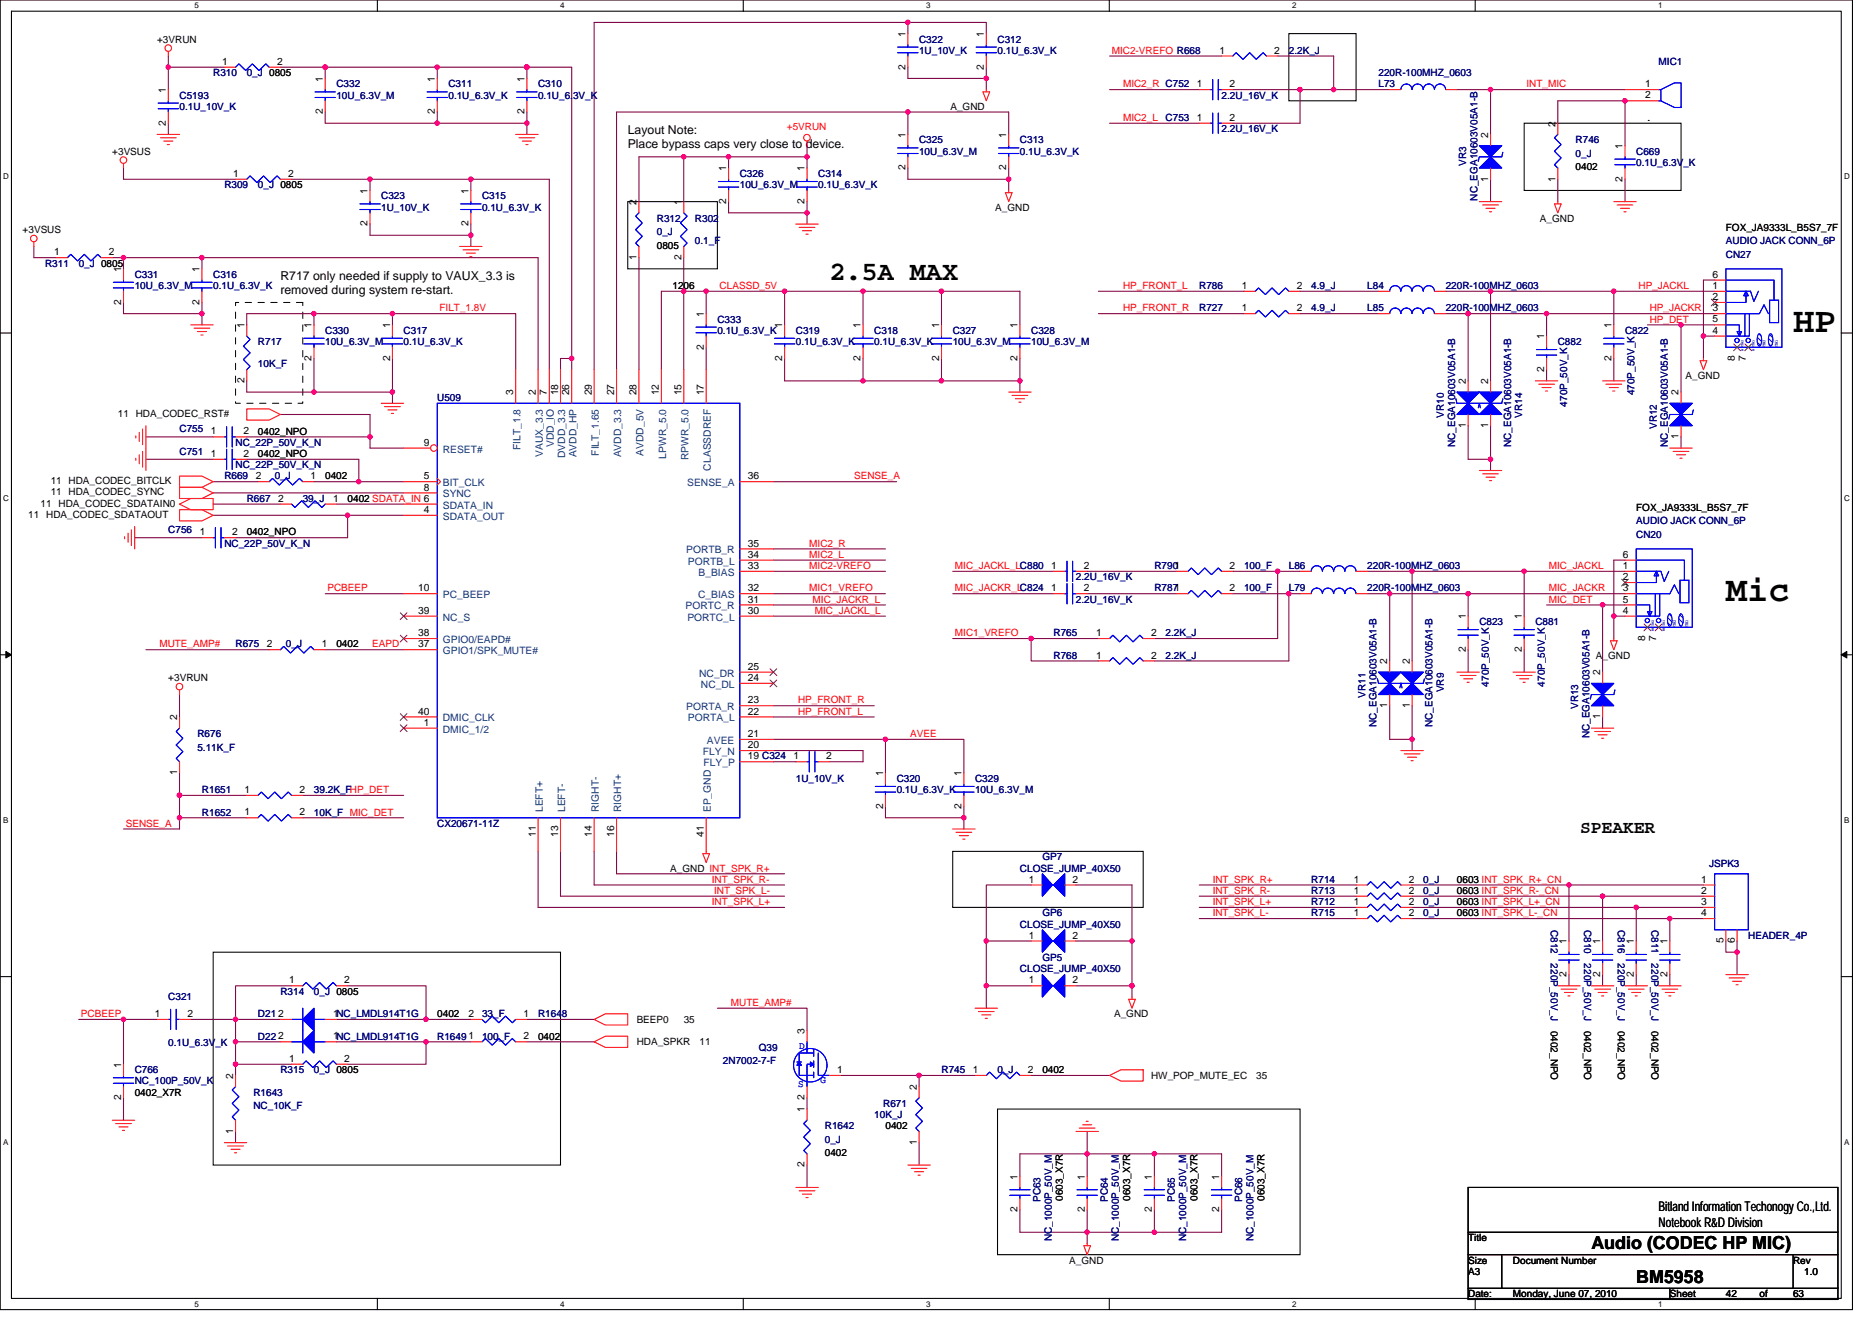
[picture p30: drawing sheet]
<svg xmlns="http://www.w3.org/2000/svg" width="297mm" height="210mm" viewBox="0 0 297 210" stroke-linecap="round" stroke-linejoin="round" font-family="sans-serif">
<defs><g id="words">
<g font-size="5.7">
<text x="284.5" y="52.7">HP</text>
<text x="273.9" y="95.4">Mic</text>
</g>
<text font-size="4.3" x="131.6" y="44.4">2.5A MAX</text>
<g font-size="2.8">
<text x="250.7" y="132.1">SPEAKER</text>
<text x="252.5" y="198.2">Audio (CODEC HP MIC)</text>
<text x="259.6" y="203.6">BM5958</text>
</g>
<g font-size="2.1">
<text x="263.2" y="192.2">Bitland Information Techonogy Co.,Ltd.</text>
<text x="263.2" y="194.7">Notebook R&amp;D Division</text>
</g>
<g font-size="1.9">
<text x="99.6" y="21.3">Layout Note:</text>
<text x="99.6" y="23.6">Place bypass caps very close to device.</text>
<text x="44.5" y="44.4">R717 only needed if supply to VAUX_3.3 is</text>
<text x="44.5" y="46.7">removed during system re-start.</text>
</g>
<g font-size="1.6">
<text x="143.7" y="5.9" transform="rotate(-90 143.7 5.9)">1</text>
<text x="156.1" y="5.9" transform="rotate(-90 156.1 5.9)">1</text>
<text x="24.9" y="6.8">+3VRUN</text>
<text x="35.2" y="10.3">1</text>
<text x="44" y="10.3">2</text>
<text x="143.7" y="11" transform="rotate(-90 143.7 11)">2</text>
<text x="156.1" y="11" transform="rotate(-90 156.1 11)">2</text>
<text x="193.5" y="8.5">1</text>
<text x="202.2" y="8.5">2</text>
<text x="26.3" y="14.8" transform="rotate(-90 26.3 14.8)">1</text>
<text x="51.2" y="13" transform="rotate(-90 51.2 13)">1</text>
<text x="69" y="13" transform="rotate(-90 69 13)">1</text>
<text x="83.2" y="13" transform="rotate(-90 83.2 13)">1</text>
<text x="150.8" y="17.4">A_GND</text>
<text x="189.9" y="13.8">1</text>
<text x="195.1" y="13.8">2</text>
<text x="261" y="13.8">1</text>
<text x="261" y="15.6">2</text>
<text x="26.3" y="19.9" transform="rotate(-90 26.3 19.9)">2</text>
<text x="51.2" y="18.2" transform="rotate(-90 51.2 18.2)">2</text>
<text x="69" y="18.2" transform="rotate(-90 69 18.2)">2</text>
<text x="83.2" y="18.2" transform="rotate(-90 83.2 18.2)">2</text>
<text x="143.7" y="21.9" transform="rotate(-90 143.7 21.9)">1</text>
<text x="159.7" y="21.9" transform="rotate(-90 159.7 21.9)">1</text>
<text x="189.9" y="19.2">1</text>
<text x="195.1" y="19.2">2</text>
<text x="236.1" y="21.9" transform="rotate(-90 236.1 21.9)">2</text>
<text x="246.8" y="20.1" transform="rotate(-90 246.8 20.1)">2</text>
<text x="257.5" y="23.6" transform="rotate(-90 257.5 23.6)">1</text>
<text x="261.4" y="19.2">.</text>
<text x="17.8" y="24.5">+3VSUS</text>
<text x="37" y="28.1">1</text>
<text x="45.7" y="28.1">2</text>
<text x="115.2" y="27.2" transform="rotate(-90 115.2 27.2)">1</text>
<text x="127.7" y="27.2" transform="rotate(-90 127.7 27.2)">1</text>
<text x="143.7" y="27.1" transform="rotate(-90 143.7 27.1)">2</text>
<text x="159.7" y="27.1" transform="rotate(-90 159.7 27.1)">2</text>
<text x="236.1" y="28.8" transform="rotate(-90 236.1 28.8)">1</text>
<text x="246.8" y="28.8" transform="rotate(-90 246.8 28.8)">1</text>
<text x="250" y="27">0402</text>
<text x="257.5" y="28.8" transform="rotate(-90 257.5 28.8)">2</text>
<text x="58.3" y="35.9" transform="rotate(-90 58.3 35.9)">2</text>
<text x="58.3" y="30.8" transform="rotate(-90 58.3 30.8)">1</text>
<text x="74.3" y="35.9" transform="rotate(-90 74.3 35.9)">2</text>
<text x="74.3" y="30.8" transform="rotate(-90 74.3 30.8)">1</text>
<text x="101" y="32.5" transform="rotate(-90 101 32.5)">2</text>
<text x="108.1" y="32.5" transform="rotate(-90 108.1 32.5)">1</text>
<text x="115.2" y="32.4" transform="rotate(-90 115.2 32.4)">2</text>
<text x="127.7" y="32.4" transform="rotate(-90 127.7 32.4)">2</text>
<text x="157.9" y="33.4">A_GND</text>
<text x="244.3" y="35.2">A_GND</text>
<text x="3.6" y="37">+3VSUS</text>
<text x="8.6" y="40.5">1</text>
<text x="17.3" y="40.5">2</text>
<text x="101" y="41.3" transform="rotate(-90 101 41.3)">1</text>
<text x="104.2" y="39.5">0805</text>
<text x="108.1" y="41.3" transform="rotate(-90 108.1 41.3)">2</text>
<text x="273.9" y="36.6">FOX_JA9333L_B5S7_7F</text>
<text x="19.2" y="43.2" transform="rotate(-90 19.2 43.2)">1</text>
<text x="31.7" y="43.2" transform="rotate(-90 31.7 43.2)">1</text>
<text x="106.7" y="45.9">1206</text>
<text x="197" y="45.8">1</text>
<text x="205.8" y="45.8">2</text>
<text x="271.7" y="44.1">6</text>
<text x="271.7" y="45.8">1</text>
<text x="271.7" y="47.6">2</text>
<text x="19.2" y="48.4" transform="rotate(-90 19.2 48.4)">2</text>
<text x="31.7" y="48.4" transform="rotate(-90 31.7 48.4)">2</text>
<text x="38.8" y="52.1" transform="rotate(-90 38.8 52.1)">1</text>
<text x="49.4" y="52.1" transform="rotate(-90 49.4 52.1)">1</text>
<text x="61.9" y="52.1" transform="rotate(-90 61.9 52.1)">1</text>
<text x="111.7" y="50.3" transform="rotate(-90 111.7 50.3)">1</text>
<text x="124.1" y="52.1" transform="rotate(-90 124.1 52.1)">1</text>
<text x="136.6" y="52.1" transform="rotate(-90 136.6 52.1)">1</text>
<text x="149" y="52.1" transform="rotate(-90 149 52.1)">1</text>
<text x="161.5" y="52.1" transform="rotate(-90 161.5 52.1)">1</text>
<text x="197" y="49.4">1</text>
<text x="205.8" y="49.4">2</text>
<text x="245" y="53.9" transform="rotate(-90 245 53.9)">1</text>
<text x="255.7" y="52.1" transform="rotate(-90 255.7 52.1)">1</text>
<text x="271.7" y="49.4">3</text>
<text x="271.7" y="51.2">5</text>
<text x="271.7" y="53">4</text>
<text x="49.4" y="57.3" transform="rotate(-90 49.4 57.3)">2</text>
<text x="61.9" y="57.3" transform="rotate(-90 61.9 57.3)">2</text>
<text x="111.7" y="55.5" transform="rotate(-90 111.7 55.5)">2</text>
<text x="124.1" y="57.3" transform="rotate(-90 124.1 57.3)">2</text>
<text x="136.6" y="57.3" transform="rotate(-90 136.6 57.3)">2</text>
<text x="149" y="57.3" transform="rotate(-90 149 57.3)">2</text>
<text x="161.5" y="57.3" transform="rotate(-90 161.5 57.3)">2</text>
<text x="245" y="59.1" transform="rotate(-90 245 59.1)">2</text>
<text x="255.7" y="57.3" transform="rotate(-90 255.7 57.3)">2</text>
<text x="275.2" y="57.3" transform="rotate(-90 275.2 57.3)">8</text>
<text x="277" y="57.3" transform="rotate(-90 277 57.3)">7</text>
<text x="38.8" y="60.8" transform="rotate(-90 38.8 60.8)">2</text>
<text x="81.4" y="62.8" transform="rotate(-90 81.4 62.8)">3</text>
<text x="85" y="62.8" transform="rotate(-90 85 62.8)">2</text>
<text x="86.8" y="62.8" transform="rotate(-90 86.8 62.8)">7</text>
<text x="88.6" y="62.8" transform="rotate(-90 88.6 62.8)">18</text>
<text x="90.3" y="62.8" transform="rotate(-90 90.3 62.8)">26</text>
<text x="93.9" y="62.8" transform="rotate(-90 93.9 62.8)">29</text>
<text x="97.4" y="62.8" transform="rotate(-90 97.4 62.8)">27</text>
<text x="101" y="62.8" transform="rotate(-90 101 62.8)">28</text>
<text x="104.6" y="62.8" transform="rotate(-90 104.6 62.8)">12</text>
<text x="108.1" y="62.8" transform="rotate(-90 108.1 62.8)">15</text>
<text x="111.7" y="62.8" transform="rotate(-90 111.7 62.8)">17</text>
<text x="232.6" y="61" transform="rotate(-90 232.6 61)">2</text>
<text x="236.1" y="61" transform="rotate(-90 236.1 61)">2</text>
<text x="266.4" y="62.8" transform="rotate(-90 266.4 62.8)">2</text>
<text x="267.5" y="60.1">A_GND</text>
<text x="18.7" y="66.1">11 HDA_CODEC_RST#</text>
<text x="33.5" y="69">1</text>
<text x="38.6" y="69">2</text>
<text x="40.9" y="69">0402_NPO</text>
<text x="67.2" y="70.7">9</text>
<text x="232.6" y="67.9" transform="rotate(-90 232.6 67.9)">1</text>
<text x="236.1" y="67.9" transform="rotate(-90 236.1 67.9)">1</text>
<text x="266.4" y="69.7" transform="rotate(-90 266.4 69.7)">1</text>
<text x="8" y="76.8">11 HDA_CODEC_BITCLK</text>
<text x="33.5" y="72.5">1</text>
<text x="38.6" y="72.5">2</text>
<text x="40.6" y="76.1">2</text>
<text x="40.9" y="72.5">0402_NPO</text>
<text x="49.3" y="76.1">1</text>
<text x="51.6" y="76.1">0402</text>
<text x="67.2" y="76.1">5</text>
<text x="67.2" y="77.9">8</text>
<text x="118.6" y="76.1">36</text>
<text x="4.5" y="82.1">11 HDA_CODEC_SDATAOUT</text>
<text x="6.4" y="80.5">11 HDA_CODEC_SDATAIN0</text>
<text x="8" y="78.6">11 HDA_CODEC_SYNC</text>
<text x="44.1" y="79.6">2</text>
<text x="52.8" y="79.6">1</text>
<text x="55.2" y="79.7">0402 SDATA_IN 6</text>
<text x="67.2" y="81.4">4</text>
<text x="259.6" y="81.1">FOX_JA9333L_B5S7_7F</text>
<text x="31.7" y="85">1</text>
<text x="36.8" y="85">2</text>
<text x="39.2" y="85">0402_NPO</text>
<text x="118.6" y="88.5">34</text>
<text x="118.6" y="86.7">35</text>
<text x="257.5" y="88.5">6</text>
<text x="66.4" y="93.9">10</text>
<text x="118.6" y="93.9">32</text>
<text x="118.6" y="90.3">33</text>
<text x="118.6" y="95.6">31</text>
<text x="166.8" y="93.9">1</text>
<text x="166.8" y="90.3">1</text>
<text x="172" y="93.9">2</text>
<text x="172" y="90.3">2</text>
<text x="195.1" y="90.3">2</text>
<text x="195.1" y="93.9">2</text>
<text x="257.5" y="90.3">1</text>
<text x="257.5" y="92.1">2</text>
<text x="257.5" y="93.9">3</text>
<text x="257.5" y="95.6">5</text>
<text x="66.4" y="101">38</text>
<text x="66.4" y="97.4">39</text>
<text x="118.6" y="97.4">30</text>
<text x="173.9" y="101">1</text>
<text x="182.6" y="101">2</text>
<text x="232.6" y="98.3" transform="rotate(-90 232.6 98.3)">1</text>
<text x="241.5" y="98.3" transform="rotate(-90 241.5 98.3)">1</text>
<text x="257.5" y="97.4">4</text>
<text x="261" y="101.7" transform="rotate(-90 261 101.7)">8</text>
<text x="262.8" y="101.7" transform="rotate(-90 262.8 101.7)">7</text>
<text x="42.4" y="102.7">2</text>
<text x="51.1" y="102.7">1</text>
<text x="53.4" y="102.8">0402</text>
<text x="66.4" y="102.7">37</text>
<text x="118.6" y="106.3">25</text>
<text x="173.9" y="104.5">1</text>
<text x="182.6" y="104.5">2</text>
<text x="220.1" y="105.4" transform="rotate(-90 220.1 105.4)">2</text>
<text x="223.7" y="105.4" transform="rotate(-90 223.7 105.4)">2</text>
<text x="232.6" y="103.5" transform="rotate(-90 232.6 103.5)">2</text>
<text x="241.5" y="103.5" transform="rotate(-90 241.5 103.5)">2</text>
<text x="253.2" y="104.5">A_GND</text>
<text x="253.9" y="107.2" transform="rotate(-90 253.9 107.2)">2</text>
<text x="26.7" y="108.1">+3VRUN</text>
<text x="66.4" y="113.4">40</text>
<text x="118.6" y="113.4">22</text>
<text x="118.6" y="111.6">23</text>
<text x="118.6" y="108.1">24</text>
<text x="220.1" y="112.4" transform="rotate(-90 220.1 112.4)">1</text>
<text x="223.7" y="112.4" transform="rotate(-90 223.7 112.4)">1</text>
<text x="28.1" y="114.3" transform="rotate(-90 28.1 114.3)">2</text>
<text x="67.2" y="115.2">1</text>
<text x="118.6" y="118.7">20</text>
<text x="118.6" y="117">21</text>
<text x="253.9" y="114.2" transform="rotate(-90 253.9 114.2)">1</text>
<text x="28.1" y="123.1" transform="rotate(-90 28.1 123.1)">1</text>
<text x="38.8" y="125.9">1</text>
<text x="47.5" y="125.9">2</text>
<text x="118.6" y="120.5">19 C324</text>
<text x="125.9" y="120.5">1</text>
<text x="131.1" y="120.5">2</text>
<text x="140.1" y="123.2" transform="rotate(-90 140.1 123.2)">1</text>
<text x="152.6" y="123.2" transform="rotate(-90 152.6 123.2)">1</text>
<text x="38.8" y="129.4">1</text>
<text x="47.5" y="129.4">2</text>
<text x="140.1" y="128.4" transform="rotate(-90 140.1 128.4)">2</text>
<text x="152.6" y="128.4" transform="rotate(-90 152.6 128.4)">2</text>
<text x="85" y="132.9" transform="rotate(-90 85 132.9)">11</text>
<text x="88.6" y="132.9" transform="rotate(-90 88.6 132.9)">13</text>
<text x="93.9" y="132.9" transform="rotate(-90 93.9 132.9)">14</text>
<text x="97.4" y="132.9" transform="rotate(-90 97.4 132.9)">16</text>
<text x="111.7" y="132.9" transform="rotate(-90 111.7 132.9)">41</text>
<text x="106.4" y="138.3">A_GND INT_SPK_R+</text>
<text x="163.3" y="140.1">1</text>
<text x="170.2" y="140.1">2</text>
<text x="214.8" y="140.1">1</text>
<text x="214.8" y="143.6">1</text>
<text x="214.8" y="141.9">1</text>
<text x="223.5" y="140.1">2</text>
<text x="223.5" y="143.6">2</text>
<text x="223.5" y="141.9">2</text>
<text x="231.2" y="140.1">0603 INT_SPK_R+_CN</text>
<text x="231.2" y="143.7">0603 INT_SPK_L+_CN</text>
<text x="231.2" y="141.9">0603 INT_SPK_R-_CN</text>
<text x="269.9" y="140.1">1</text>
<text x="269.9" y="141.9">2</text>
<text x="269.9" y="143.6">3</text>
<text x="163.3" y="149">1</text>
<text x="170.2" y="149">2</text>
<text x="214.8" y="145.4">1</text>
<text x="223.5" y="145.4">2</text>
<text x="231.2" y="145.4">0603 INT_SPK_L-_CN</text>
<text x="248.6" y="149.9" transform="rotate(-90 248.6 149.9)">1</text>
<text x="253.9" y="149.9" transform="rotate(-90 253.9 149.9)">1</text>
<text x="259.2" y="149.9" transform="rotate(-90 259.2 149.9)">1</text>
<text x="264.6" y="149.9" transform="rotate(-90 264.6 149.9)">1</text>
<text x="269.9" y="145.4">4</text>
<text x="273.5" y="149.7" transform="rotate(-90 273.5 149.7)">5</text>
<text x="275.2" y="149.7" transform="rotate(-90 275.2 149.7)">6</text>
<text x="248.6" y="155.1" transform="rotate(-90 248.6 155.1)">2</text>
<text x="253.9" y="155.1" transform="rotate(-90 253.9 155.1)">2</text>
<text x="259.2" y="155.1" transform="rotate(-90 259.2 155.1)">2</text>
<text x="264.6" y="155.1" transform="rotate(-90 264.6 155.1)">2</text>
<text x="24.6" y="161.4">1</text>
<text x="29.7" y="161.4">2</text>
<text x="44.1" y="161.4">2</text>
<text x="45.9" y="156.1">1</text>
<text x="52.8" y="161.4">1NC_LMDL914T1G</text>
<text x="54.6" y="156.1">2</text>
<text x="69.4" y="161.4">0402</text>
<text x="74.4" y="161.4">2</text>
<text x="83.1" y="161.4">1</text>
<text x="163.3" y="156.1">1</text>
<text x="170.2" y="156.1">2</text>
<text x="176.8" y="161.4">A_GND</text>
<text x="44.1" y="165">2</text>
<text x="52.8" y="165">1NC_LMDL914T1G</text>
<text x="74.4" y="165">1</text>
<text x="83.1" y="165">2</text>
<text x="85.4" y="165">0402</text>
<text x="101" y="165.9">HDA_SPKR</text>
<text x="101" y="162.3">BEEP0</text>
<text x="108.5" y="162.3">35</text>
<text x="111" y="165.9">11</text>
<text x="127.7" y="164.1" transform="rotate(-90 127.7 164.1)">3</text>
<text x="246.1" y="163.6" transform="rotate(90 246.1 163.6)">0402_NPO</text>
<text x="251.4" y="163.6" transform="rotate(90 251.4 163.6)">0402_NPO</text>
<text x="256.7" y="163.6" transform="rotate(90 256.7 163.6)">0402_NPO</text>
<text x="262.1" y="163.6" transform="rotate(90 262.1 163.6)">0402_NPO</text>
<text x="19.2" y="169.4" transform="rotate(-90 19.2 169.4)">1</text>
<text x="21.4" y="173.9">0402_X7R</text>
<text x="37" y="171.2" transform="rotate(-90 37 171.2)">2</text>
<text x="45.9" y="168.5">1</text>
<text x="54.6" y="168.5">2</text>
<text x="132.9" y="170.3">1</text>
<text x="145.5" y="173" transform="rotate(-90 145.5 173)">2</text>
<text x="154.4" y="170.3">1</text>
<text x="163.1" y="170.3">2</text>
<text x="165.4" y="170.3">0402</text>
<text x="182.6" y="171.2">HW_POP_MUTE_EC</text>
<text x="199.3" y="171.2">35</text>
<text x="19.2" y="174.6" transform="rotate(-90 19.2 174.6)">2</text>
<text x="37" y="180" transform="rotate(-90 37 180)">1</text>
<text x="127.7" y="176.6" transform="rotate(-90 127.7 176.6)">1</text>
<text x="127.7" y="174.6" transform="rotate(-90 127.7 174.6)">2</text>
<text x="140.5" y="179.2">0402</text>
<text x="127.7" y="185.3" transform="rotate(-90 127.7 185.3)">2</text>
<text x="130.9" y="183.5">0402</text>
<text x="145.5" y="181.7" transform="rotate(-90 145.5 181.7)">1</text>
<text x="161.5" y="187.2" transform="rotate(-90 161.5 187.2)">1</text>
<text x="168.7" y="190.6" transform="rotate(-90 168.7 190.6)">0603_X7R</text>
<text x="172.1" y="187.2" transform="rotate(-90 172.1 187.2)">1</text>
<text x="179.3" y="190.6" transform="rotate(-90 179.3 190.6)">0603_X7R</text>
<text x="182.8" y="187.2" transform="rotate(-90 182.8 187.2)">1</text>
<text x="190" y="190.6" transform="rotate(-90 190 190.6)">0603_X7R</text>
<text x="193.5" y="187.2" transform="rotate(-90 193.5 187.2)">1</text>
<text x="200.7" y="190.6" transform="rotate(-90 200.7 190.6)">0603_X7R</text>
<text x="161.5" y="192.4" transform="rotate(-90 161.5 192.4)">2</text>
<text x="172.1" y="192.4" transform="rotate(-90 172.1 192.4)">2</text>
<text x="182.8" y="192.4" transform="rotate(-90 182.8 192.4)">2</text>
<text x="193.5" y="192.4" transform="rotate(-90 193.5 192.4)">2</text>
<text x="233" y="197">Title</text>
<text x="169.7" y="200.6">A_GND</text>
<text x="233" y="202.3">A3</text>
<text x="233" y="200.6">Size</text>
<text x="240.1" y="200.6">Document Number</text>
<text x="284.5" y="200.6">Rev</text>
<text x="286.3" y="202.3">1.0</text>
<text x="233" y="205.9">Date:</text>
<text x="240.1" y="205.9">Monday, June 07, 2010</text>
<text x="265" y="205.9">Sheet</text>
<text x="273.9" y="205.9">42</text>
<text x="279.2" y="205.9">of</text>
<text x="284.5" y="205.9">63</text>
</g>
<g font-size="1.6" fill="#000080">
<text x="145.8" y="6.8">C322</text>
<text x="145.8" y="8.5">1U_10V_K</text>
<text x="158.3" y="6.8">C312</text>
<text x="158.3" y="8.5">0.1U_6.3V_K</text>
<text x="204.5" y="8.5">2.2K_J</text>
<text x="263.2" y="10.3">MIC1</text>
<text x="28.5" y="15.6">C5193</text>
<text x="28.5" y="17.4">0.1U_10V_K</text>
<text x="33.8" y="12.1">R310</text>
<text x="39.2" y="12.1">0_J 0805</text>
<text x="53.4" y="13.9">C332</text>
<text x="53.4" y="15.6">10U_6.3V_M</text>
<text x="71.2" y="13.9">C311</text>
<text x="71.2" y="15.6">0.1U_6.3V_K</text>
<text x="85.4" y="13.9">C310</text>
<text x="85.4" y="15.6">0.1U_6.3V_K</text>
<text x="193.8" y="15.6">2.2U_16V_K</text>
<text x="218.7" y="13.9">L73</text>
<text x="218.7" y="12.1">220R-100MHZ_0603</text>
<text x="145.8" y="22.8">C325</text>
<text x="161.8" y="22.8">C313</text>
<text x="185" y="19.2">C753</text>
<text x="193.8" y="21">2.2U_16V_K</text>
<text x="250" y="22.8">R746</text>
<text x="35.6" y="29.9">R309</text>
<text x="40.9" y="29.9">0_J 0805</text>
<text x="117.4" y="28.1">C326</text>
<text x="117.4" y="29.9">10U_6.3V_M</text>
<text x="129.8" y="28.1">C314</text>
<text x="129.8" y="29.9">0.1U_6.3V_K</text>
<text x="145.8" y="24.5">10U_6.3V_M</text>
<text x="161.8" y="24.5">0.1U_6.3V_K</text>
<text x="232.7" y="26.3" transform="rotate(-90 232.7 26.3)">VR3</text>
<text x="250" y="24.9">0_J</text>
<text x="259.6" y="24.5">C669</text>
<text x="259.6" y="26.3">0.1U_6.3V_K</text>
<text x="60.5" y="31.6">C323</text>
<text x="60.5" y="33.4">1U_10V_K</text>
<text x="76.5" y="31.6">C315</text>
<text x="76.5" y="33.4">0.1U_6.3V_K</text>
<text x="104.2" y="35.2">R312</text>
<text x="110.3" y="35.2">R302</text>
<text x="234.4" y="31.8" transform="rotate(-90 234.4 31.8)">NC_EGA10603V05A1-B</text>
<text x="104.2" y="37.3">0_J</text>
<text x="110.3" y="38.8">0.1_F</text>
<text x="273.9" y="40.9">CN27</text>
<text x="273.9" y="38.8">AUDIO JACK CONN_6P</text>
<text x="7.2" y="42.3">R311</text>
<text x="12.5" y="42.3">0_J 0805</text>
<text x="21.4" y="44.1">C331</text>
<text x="21.4" y="45.9">10U_6.3V_M</text>
<text x="33.8" y="44.1">C316</text>
<text x="33.8" y="45.9">0.1U_6.3V_K</text>
<text x="190.3" y="45.9">R786</text>
<text x="208.1" y="45.9">4.9_J</text>
<text x="217" y="45.9">L84</text>
<text x="229.4" y="45.9">220R-100MHZ_0603</text>
<text x="51.6" y="53">C330</text>
<text x="64" y="53">C317</text>
<text x="113.8" y="51.2">C333</text>
<text x="113.8" y="53">0.1U_6.3V_K</text>
<text x="126.3" y="53">C319</text>
<text x="138.7" y="53">C318</text>
<text x="151.2" y="53">C327</text>
<text x="163.6" y="53">C328</text>
<text x="190.3" y="49.4">R727</text>
<text x="208.1" y="49.4">4.9_J</text>
<text x="217" y="49.4">L85</text>
<text x="229.4" y="49.4">220R-100MHZ_0603</text>
<text x="257.8" y="53">C822</text>
<text x="40.9" y="54.8">R717</text>
<text x="40.9" y="58.3">10K_F</text>
<text x="51.6" y="54.8">10U_6.3V_M</text>
<text x="64" y="54.8">0.1U_6.3V_K</text>
<text x="126.3" y="54.8">0.1U_6.3V_K</text>
<text x="138.7" y="54.8">0.1U_6.3V_K</text>
<text x="151.2" y="54.8">10U_6.3V_M</text>
<text x="163.6" y="54.8">10U_6.3V_M</text>
<text x="247.2" y="54.8">C882</text>
<text x="69.4" y="63.6">U509</text>
<text x="248.7" y="64.5" transform="rotate(-90 248.7 64.5)">470P_50V_K</text>
<text x="259.3" y="62.8" transform="rotate(-90 259.3 62.8)">470P_50V_K</text>
<text x="28.5" y="68.6">C755</text>
<text x="37.4" y="70.8">NC_22P_50V_K_N</text>
<text x="229.1" y="66.3" transform="rotate(-90 229.1 66.3)">VR10</text>
<text x="230.9" y="71" transform="rotate(-90 230.9 71)">NC_EGA10603V05A1-B</text>
<text x="239.8" y="71" transform="rotate(-90 239.8 71)">NC_EGA10603V05A1-B</text>
<text x="241.6" y="66.3" transform="rotate(-90 241.6 66.3)">VR14</text>
<text x="262.9" y="68.1" transform="rotate(-90 262.9 68.1)">VR12</text>
<text x="264.7" y="71" transform="rotate(-90 264.7 71)">NC_EGA10603V05A1-B</text>
<text x="28.5" y="72.2">C751</text>
<text x="35.6" y="76.1">R669</text>
<text x="37.4" y="74.3">NC_22P_50V_K_N</text>
<text x="43.6" y="76.1">0_J</text>
<text x="39.2" y="79.7">R667</text>
<text x="48" y="79.7">39_J</text>
<text x="259.6" y="83.2">AUDIO JACK CONN_6P</text>
<text x="26.7" y="84.6">C756</text>
<text x="35.6" y="86.8">NC_22P_50V_K_N</text>
<text x="259.6" y="85.3">CN20</text>
<text x="170.7" y="95.7">2.2U_16V_K</text>
<text x="170.7" y="92.1">2.2U_16V_K</text>
<text x="183.2" y="90.3">R7901</text>
<text x="183.2" y="93.9">R7871</text>
<text x="197.4" y="90.3">100_F</text>
<text x="197.4" y="93.9">100_F</text>
<text x="204.5" y="90.3">L86</text>
<text x="204.5" y="93.9">L79</text>
<text x="217" y="90.3">220R-100MHZ_0603</text>
<text x="217" y="93.9">220R-100MHZ_0603</text>
<text x="167.2" y="101">R765</text>
<text x="185" y="101">2.2K_J</text>
<text x="234.7" y="99.2">C823</text>
<text x="243.6" y="99.2">C881</text>
<text x="37.4" y="102.8">R675</text>
<text x="45.4" y="102.8">0_J</text>
<text x="167.2" y="104.5">R768</text>
<text x="185" y="104.5">2.2K_J</text>
<text x="216.7" y="110.8" transform="rotate(-90 216.7 110.8)">VR11</text>
<text x="229.1" y="109.9" transform="rotate(-90 229.1 109.9)">VR9</text>
<text x="236.2" y="109" transform="rotate(-90 236.2 109)">470P_50V_K</text>
<text x="245.1" y="109" transform="rotate(-90 245.1 109)">470P_50V_K</text>
<text x="250.4" y="112.5" transform="rotate(-90 250.4 112.5)">VR13</text>
<text x="31.3" y="117">R676</text>
<text x="31.3" y="119.1">5.11K_F</text>
<text x="218.4" y="115.4" transform="rotate(-90 218.4 115.4)">NC_EGA10603V05A1-B</text>
<text x="227.3" y="115.4" transform="rotate(-90 227.3 115.4)">NC_EGA10603V05A1-B</text>
<text x="252.2" y="117.2" transform="rotate(-90 252.2 117.2)">NC_EGA10603V05A1-B</text>
<text x="32" y="125.9">R1651</text>
<text x="49.8" y="125.9">39.2K_FHP_DET</text>
<text x="126.3" y="124.1">1U_10V_K</text>
<text x="142.3" y="124.1">C320</text>
<text x="142.3" y="125.9">0.1U_6.3V_K</text>
<text x="154.7" y="124.1">C329</text>
<text x="154.7" y="125.9">10U_6.3V_M</text>
<text x="32" y="129.4">R1652</text>
<text x="49.8" y="129.4">10K_F MIC_DET</text>
<text x="69.4" y="131.2">CX20671-11Z</text>
<text x="165.4" y="136.5">GP7</text>
<text x="271.2" y="137.6">JSPK3</text>
<text x="161.8" y="138.3">CLOSE_JUMP_40X50</text>
<text x="208.1" y="140.1">R714</text>
<text x="208.1" y="143.7">R712</text>
<text x="208.1" y="141.9">R713</text>
<text x="225.8" y="140.1">0_J</text>
<text x="225.8" y="143.7">0_J</text>
<text x="225.8" y="141.9">0_J</text>
<text x="161.8" y="147.2">CLOSE_JUMP_40X50</text>
<text x="165.4" y="145.4">GP6</text>
<text x="208.1" y="145.4">R715</text>
<text x="225.8" y="145.4">0_J</text>
<text x="246.1" y="147.6" transform="rotate(90 246.1 147.6)">C812</text>
<text x="251.4" y="147.6" transform="rotate(90 251.4 147.6)">C810</text>
<text x="256.7" y="147.6" transform="rotate(90 256.7 147.6)">C816</text>
<text x="262.1" y="147.6" transform="rotate(90 262.1 147.6)">C811</text>
<text x="277.4" y="149">HEADER_4P</text>
<text x="161.8" y="154.3">CLOSE_JUMP_40X50</text>
<text x="165.4" y="152.5">GP5</text>
<text x="246.1" y="152.9" transform="rotate(90 246.1 152.9)">220P_50V_J</text>
<text x="251.4" y="152.9" transform="rotate(90 251.4 152.9)">220P_50V_J</text>
<text x="256.7" y="152.9" transform="rotate(90 256.7 152.9)">220P_50V_J</text>
<text x="262.1" y="152.9" transform="rotate(90 262.1 152.9)">220P_50V_J</text>
<text x="26.7" y="158.8">C321</text>
<text x="40.9" y="161.4">D21</text>
<text x="44.5" y="157.9">R314</text>
<text x="49.8" y="157.9">0_J 0805</text>
<text x="76.5" y="161.4">33_F</text>
<text x="85.4" y="161.4">R1648</text>
<text x="26.7" y="166.1">0.1U_6.3V_K</text>
<text x="40.9" y="165">D22</text>
<text x="69.4" y="165">R1649</text>
<text x="76.5" y="165">100_F</text>
<text x="120.4" y="166.8">Q39</text>
<text x="21.4" y="170.3">C766</text>
<text x="21.4" y="172.1">NC_100P_50V_K</text>
<text x="40.2" y="173.9">R1643</text>
<text x="44.5" y="170.3">R315</text>
<text x="49.8" y="170.3">0_J 0805</text>
<text x="114.7" y="168.9">2N7002-7-F</text>
<text x="149.4" y="170.3">R745</text>
<text x="158.3" y="170.3">0_J</text>
<text x="40.2" y="176">NC_10K_F</text>
<text x="130.9" y="179.2">R1642</text>
<text x="138.7" y="177.4">10K_J</text>
<text x="140.1" y="175.7">R671</text>
<text x="130.9" y="181.4">0_J</text>
<text x="165.1" y="190.8" transform="rotate(-90 165.1 190.8)">PC63</text>
<text x="175.8" y="190.8" transform="rotate(-90 175.8 190.8)">PC64</text>
<text x="186.4" y="190.8" transform="rotate(-90 186.4 190.8)">PC65</text>
<text x="197.1" y="190.8" transform="rotate(-90 197.1 190.8)">PC66</text>
<text x="166.9" y="197" transform="rotate(-90 166.9 197)">NC_1000P_50V_M</text>
<text x="177.5" y="197" transform="rotate(-90 177.5 197)">NC_1000P_50V_M</text>
<text x="188.2" y="197" transform="rotate(-90 188.2 197)">NC_1000P_50V_M</text>
<text x="198.9" y="197" transform="rotate(-90 198.9 197)">NC_1000P_50V_M</text>
</g>
<g font-size="1.6" fill="#f00">
<text x="176.4" y="8.5">MIC2-VREFO R668</text>
<text x="178.2" y="13.9">MIC2_R C752</text>
<text x="242.2" y="13.9">INT_MIC</text>
<text x="124.9" y="20.6">+5VRUN</text>
<text x="178.2" y="19.2">MIC2_L</text>
<text x="114.2" y="45.9">CLASSD_5V</text>
<text x="178.2" y="45.9">HP_FRONT_L</text>
<text x="260" y="45.9">HP_JACKL</text>
<text x="69.7" y="49.4">FILT_1.8V</text>
<text x="178.2" y="49.4">HP_FRONT_R</text>
<text x="261.8" y="51.2">HP_DET</text>
<text x="261.8" y="49.4">HP_JACKR</text>
<text x="135.5" y="76.1">SENSE_A</text>
<text x="128.4" y="86.8">MIC2_R</text>
<text x="128.4" y="88.5">MIC2_L</text>
<text x="52" y="93.9">PCBEEP</text>
<text x="128.4" y="90.3">MIC2-VREFO</text>
<text x="128.4" y="93.9">MIC1_VREFO</text>
<text x="128.9" y="95.7">MIC_JACKR_L</text>
<text x="151.5" y="93.9">MIC_JACKR_LC824</text>
<text x="151.5" y="90.3">MIC_JACKL_LC880</text>
<text x="245.8" y="95.7">MIC_DET</text>
<text x="245.8" y="93.9">MIC_JACKR</text>
<text x="245.8" y="90.3">MIC_JACKL</text>
<text x="129.3" y="97.4">MIC_JACKL_L</text>
<text x="151.5" y="101">MIC1_VREFO</text>
<text x="25.3" y="102.8">MUTE_AMP#</text>
<text x="59.1" y="102.8">EAPD</text>
<text x="126.6" y="113.4">HP_FRONT_L</text>
<text x="126.6" y="111.7">HP_FRONT_R</text>
<text x="144.4" y="117">AVEE</text>
<text x="20" y="131.2">SENSE_A</text>
<text x="112.9" y="140.1">INT_SPK_R-</text>
<text x="112.9" y="143.7">INT_SPK_L+</text>
<text x="113.3" y="141.9">INT_SPK_L-</text>
<text x="192.4" y="140.1">INT_SPK_R+</text>
<text x="192.4" y="141.9">INT_SPK_R-</text>
<text x="192.4" y="143.7">INT_SPK_L+</text>
<text x="192.4" y="145.4">INT_SPK_L-</text>
<text x="12.8" y="161.4">PCBEEP</text>
<text x="116" y="159.7">MUTE_AMP#</text>
</g>
<g font-size="1.6" fill="#004080">
<text x="70.3" y="71.8">RESET#</text>
<text x="82.6" y="71.4" transform="rotate(-90 82.6 71.4)">FILT_1.8</text>
<text x="87.9" y="71" transform="rotate(-90 87.9 71)">VDD_IO</text>
<text x="70.3" y="77.2">BIT_CLK</text>
<text x="86.1" y="72.5" transform="rotate(-90 86.1 72.5)">VAUX_3.3</text>
<text x="89.7" y="72.7" transform="rotate(-90 89.7 72.7)">DVDD_3.3</text>
<text x="91.5" y="72.6" transform="rotate(-90 91.5 72.6)">AVDD_HP</text>
<text x="95" y="72.3" transform="rotate(-90 95 72.3)">FILT_1.65</text>
<text x="98.6" y="72.6" transform="rotate(-90 98.6 72.6)">AVDD_3.3</text>
<text x="102.1" y="72.3" transform="rotate(-90 102.1 72.3)">AVDD_5V</text>
<text x="105.7" y="72.8" transform="rotate(-90 105.7 72.8)">LPWR_5.0</text>
<text x="109" y="77.2">SENSE_A</text>
<text x="109.2" y="73.1" transform="rotate(-90 109.2 73.1)">RPWR_5.0</text>
<text x="112.8" y="74.7" transform="rotate(-90 112.8 74.7)">CLASSDREF</text>
<text x="70.3" y="82.5">SDATA_OUT</text>
<text x="70.3" y="80.7">SDATA_IN</text>
<text x="70.3" y="79">SYNC</text>
<text x="108.9" y="87.8">PORTB_R</text>
<text x="109.2" y="89.6">PORTB_L</text>
<text x="70.3" y="95">PC_BEEP</text>
<text x="110.8" y="95">C_BIAS</text>
<text x="110.8" y="91.4">B_BIAS</text>
<text x="70.3" y="98.5">NC_S</text>
<text x="108.8" y="96.7">PORTC_R</text>
<text x="109.1" y="98.5">PORTC_L</text>
<text x="70.3" y="103.8">GPIO1/SPK_MUTE#</text>
<text x="70.3" y="102.1">GPIO0/EAPD#</text>
<text x="111" y="107.4">NC_DR</text>
<text x="108.9" y="112.7">PORTA_R</text>
<text x="111.2" y="109.2">NC_DL</text>
<text x="70.3" y="114.5">DMIC_CLK</text>
<text x="70.3" y="116.3">DMIC_1/2</text>
<text x="109.2" y="114.5">PORTA_L</text>
<text x="111.5" y="119.8">FLY_N</text>
<text x="112.2" y="118.1">AVEE</text>
<text x="111.6" y="121.6">FLY_P</text>
<text x="86.1" y="128.9" transform="rotate(-90 86.1 128.9)">LEFT+</text>
<text x="89.7" y="128.9" transform="rotate(-90 89.7 128.9)">LEFT-</text>
<text x="95" y="128.9" transform="rotate(-90 95 128.9)">RIGHT-</text>
<text x="98.6" y="128.9" transform="rotate(-90 98.6 128.9)">RIGHT+</text>
<text x="112.8" y="128.9" transform="rotate(-90 112.8 128.9)">EP_GND</text>
</g>
<g font-size="1.6" fill="#00f">
<text x="126.8" y="166.4">D</text>
<text x="126.6" y="172.5">S</text>
<text x="130.2" y="171.9">G</text>
</g>
<g font-size="1.3">
<text x="30.8" y="1.3">5</text>
<text x="88.9" y="1.3">4</text>
<text x="147" y="1.3">3</text>
<text x="205" y="1.3">2</text>
<text x="263.1" y="1.3">1</text>
<text x=".5" y="28.4">D</text>
<text x="292.6" y="28.4">D</text>
<text x=".5" y="79.5">C</text>
<text x="292.6" y="79.5">C</text>
<text x=".5" y="130.6">B</text>
<text x="292.6" y="130.6">B</text>
<text x=".5" y="181.7">A</text>
<text x="292.6" y="181.7">A</text>
<text x="30.8" y="207.4">5</text>
<text x="88.9" y="207.4">4</text>
<text x="147" y="207.4">3</text>
<text x="205" y="207.4">2</text>
<text x="263.1" y="207.4">1</text>
</g>
<g font-size=".7" fill="#00f">
<text x="280.1" y="55.3" transform="rotate(-90 280.1 55.3)">PTH2</text>
<text x="282.1" y="55.3" transform="rotate(-90 282.1 55.3)">PTH1</text>
<text x="265.9" y="99.7" transform="rotate(-90 265.9 99.7)">PTH2</text>
<text x="267.9" y="99.7" transform="rotate(-90 267.9 99.7)">PTH1</text>
</g>
<g font-size=".5" fill="#00f">
<text x="276.6" y="55.6" transform="rotate(-90 276.6 55.6)">NPTH2</text>
<text x="278.4" y="55.6" transform="rotate(-90 278.4 55.6)">NPTH1</text>
<text x="262.4" y="100.1" transform="rotate(-90 262.4 100.1)">NPTH2</text>
<text x="264.2" y="100.1" transform="rotate(-90 264.2 100.1)">NPTH1</text>
</g>
</g></defs>
<path d="M0 0h293.9v207.9h-293.9zM1.8 1.8h290.4v204.3h-290.4z" fill="none" stroke="#000" stroke-width=".17"/>
<g fill="#fff">
<path d="M30.8 .2h.7v1.4h-.7z"/>
<path d="M30.8 206.3h.7v1.4h-.7z"/>
</g>
<path d="M59.9 0v1.8M59.9 206.1v1.8" fill="none" stroke="#000" stroke-width=".17"/>
<g fill="#fff">
<path d="M88.9 .2h.7v1.4h-.7z"/>
<path d="M88.9 206.3h.7v1.4h-.7z"/>
</g>
<path d="M117.9 0v1.8M117.9 206.1v1.8" fill="none" stroke="#000" stroke-width=".17"/>
<g fill="#fff">
<path d="M147 .2h.7v1.4h-.7z"/>
<path d="M147 206.3h.7v1.4h-.7z"/>
</g>
<path d="M176 0v1.8M176 206.1v1.8" fill="none" stroke="#000" stroke-width=".17"/>
<g fill="#fff">
<path d="M205 .2h.7v1.4h-.7z"/>
<path d="M205 206.3h.7v1.4h-.7z"/>
</g>
<path d="M234.1 0v1.8M234.1 206.1v1.8" fill="none" stroke="#000" stroke-width=".17"/>
<g fill="#fff">
<path d="M263.1 .2h.7v1.4h-.7z"/>
<path d="M263.1 206.3h.7v1.4h-.7z"/>
<path d="M.5 27.3h.9v1.4h-.9z"/>
<path d="M292.6 27.3h.9v1.4h-.9z"/>
<path d="M.5 78.4h.9v1.4h-.9z"/>
<path d="M292.6 78.4h.9v1.4h-.9z"/>
</g>
<path d="M0 52.9h1.8M292.2 52.9h1.7" fill="none" stroke="#000" stroke-width=".17"/>
<g fill="#fff">
<path d="M.5 129.5h.8v1.4h-.8z"/>
<path d="M292.6 129.5h.9v1.4h-.9z"/>
</g>
<path d="M0 103.9h1.8M292.2 103.9h1.7" fill="none" stroke="#000" stroke-width=".17"/>
<path d="M.9 103.4l.9 .5-.9 .5zM292.2 103.9l.8-.5v1z" fill="#000" stroke="#000" stroke-width=".16"/>
<g fill="#fff">
<path d="M.5 180.5h.8v1.4h-.8z"/>
<path d="M292.6 180.5h.9v1.4h-.9z"/>
</g>
<g fill="none" stroke="#000" stroke-width=".17">
<path d="M204.5 5.3h10.7v10.7h-10.7zM241.8 19.6h24.9v10.6h-24.9zM99.6 32h14.2v10.7h-14.2zM151.2 135.1h30.2v8.9h-30.2zM0 155h1.8M33.8 151.1h55.1v33.8h-55.1zM292.2 155h1.7M158.3 176h48v23.1h-48zM233 188.5h58.6v17.7h-58.6zM233 195.6h58.6M233 199.1h58.6M238.3 199.1v5.4"/>
<path d="M284.5 199.1v5.4M233 204.5h58.6M265 204.5v1.7"/>
</g>
<path d="M37.4 48h10.6v16h-10.6z" fill="none" stroke="#000" stroke-width=".16" stroke-dasharray="1 1 1 1 1 1 1 1"/>
<g fill="none" stroke="#800040" stroke-width=".17">
<path d="M26.7 8.9v1.8M26.7 19.6v1.7M26.7 10.7v3.5M26.7 10.7h8.9M44.5 10.7h7.1M51.6 17.8v1.8h17.8M51.6 10.7v1.7M51.6 10.7h17.8M69.4 10.7h14.2M69.4 19.6h14.2M69.4 17.8v1.8M69.4 10.7v1.7"/>
<path d="M83.6 10.7v1.7M83.6 19.6v1.7M83.6 10.7h7.1v46.2M83.6 17.8v1.8M144.1 3.6h12.4v1.7M144.1 17.8h16v3.5M144.1 10.7v1.7h12.4M144.1 17.8v3.5M144.1 17.8h-46.3v40.9M144.1 3.6h-49.8v55.1M144.1 3.6v1.7M156.5 12.4v1.8"/>
<path d="M156.5 10.7v1.7M176.1 8.9h17.7M176.1 14.2h14.2M176.1 19.6h14.2M195.6 14.2h10.7M202.7 8.9h8.9v5.3h-5.3M206.3 14.2v5.4h-10.7M211.6 14.2h8.9M231.2 14.2h5.3M236.5 14.2h21.3M236.5 14.2v7.1M247.2 19.6v-3.6h10.6v7.1"/>
<path d="M5.4 39.1v1.8h3.5M19.6 26.7v1.7h17.8M46.3 28.4h12.4M58.7 28.4v1.8M58.7 28.4h16M58.7 35.6v1.7h16M74.7 35.6v1.7M74.7 28.4v1.8M74.7 28.4h12.5v30.3M74.7 37.3v1.8M108.5 24.9v7.1M108.5 24.9h-7.1v7.1"/>
<path d="M108.5 24.9h7.1M115.6 24.9v1.8M115.6 32v1.8h12.5M115.6 24.9h12.5M128.1 24.9v1.8M128.1 33.8v1.8M128.1 32v1.8M128.1 23.1v1.8M144.1 26.7v1.7h16M160.1 28.4v1.8M160.1 26.7v1.7M236.5 28.4v3.6"/>
<path d="M247.2 28.4v3.6M257.8 28.4v3.6M17.8 40.9h1.8M19.6 40.9v1.8M19.6 48v1.8h12.4M19.6 40.9h12.4M32 40.9v1.8M32 49.8v1.8M32 48v1.8M32 40.9h53.4v17.8M49.8 49.8h12.5M49.8 49.8v1.8"/>
<path d="M49.8 49.8h-10.6v1.8M49.8 56.9v5.3M62.3 49.8v1.8M62.3 49.8h19.5v8.9M62.3 56.9v5.3M90.7 56.9h-1.8v1.8M90.7 56.9v1.8M101.4 40.9v17.8M108.5 40.9v5.3M108.5 46.2v12.5M108.5 46.2h-3.6v12.5M108.5 46.2h3.6v3.6"/>
<path d="M112.1 55.1v3.6M112.1 46.2h12.4v5.4M124.5 56.9v3.6h12.4M124.5 46.2h12.4M136.9 56.9v3.6M136.9 46.2h12.5M136.9 46.2v5.4M149.4 46.2v5.4M149.4 56.9v3.6M149.4 46.2h12.4v5.4M161.8 56.9v3.6M174.3 46.2h23.1"/>
<path d="M174.3 49.8h23.1M206.3 46.2h12.4M206.3 49.8h12.4M229.4 49.8h3.6M229.4 46.2h7.1M233 49.8v10.7M233 49.8h12.4M236.5 46.2h19.6M236.5 46.2v14.3M245.4 58.7v1.8M245.4 49.8h26.7M245.4 49.8v3.5"/>
<path d="M256.1 46.2h16M256.1 46.2v5.4M256.1 56.9v3.6M261.4 51.6h5.3M266.7 51.6h5.4M266.7 51.6v10.6M270.3 53.3v3.6M270.3 53.3h1.8M272.1 44.4h-1.8v8.9M23.2 69.3h10.6M23.2 72.9h10.6M33.8 78.2h30.2"/>
<path d="M33.8 76.5h7.1M39.2 60.5v1.7h10.6M39.2 69.3h19.5M39.2 72.9h17.7v3.6M44.5 65.8h14.2v3.5M49.8 62.2h12.5M49.8 76.5h7.1M56.9 76.5h7.1M58.7 69.3v1.8h5.3M62.3 62.2v1.8M122.7 76.5h19.6M136.9 60.5h12.5"/>
<path d="M149.4 60.5h12.4M161.8 60.5v1.7M233 67.6v5.3h3.5M236.5 72.9v1.8M236.5 67.6v5.3M266.7 69.3v1.8M21.4 85.3h10.6M33.8 81.8h21.4v3.5h-17.8M33.8 80h10.7M51.6 94.2h12.4M53.4 80h10.6M55.2 81.8h8.8"/>
<path d="M122.7 96h17.8M122.7 87.1h17.8M122.7 88.9h17.8M122.7 90.7h17.8M122.7 94.2h17.8M122.7 97.8h17.8M151.2 94.2h16M151.2 90.7h16M172.5 94.2h14.2M172.5 90.7h14.2M195.6 90.7h7.1M195.6 94.2h8.9"/>
<path d="M202.7 90.7v10.6h-19.5M202.7 90.7h3.6M204.5 94.2h1.8M204.5 94.2v10.7h-21.3M217 90.7h7.1M217 94.2h3.5M220.5 94.2h12.5M220.5 94.2v10.7M224.1 90.7h17.7M224.1 90.7v14.2M233 94.2v3.6M233 94.2h24.8"/>
<path d="M241.8 90.7v7.1M241.8 90.7h16M245.4 96h8.9M254.3 96h3.5M254.3 96v10.7M256.1 97.8h1.7M256.1 97.8v3.5M257.8 88.9h-1.7v8.9M23.2 103.1h19.5M28.5 110.2v3.6M51.6 103.1h12.4M122.7 113.8h16"/>
<path d="M122.7 112h16M122.7 117.3h17.8v5.4M122.7 119.1h14.2v1.8h-5.3M140.5 117.3h12.4v5.4M151.2 101.3h12.4v3.6h10.7M163.6 101.3h10.7M220.5 112v5.3h3.6M224.1 112v5.3M224.1 117.3v1.8M233 103.1v3.6M241.8 103.1v3.6M254.3 113.8v1.8"/>
<path d="M28.5 129.8h10.7M28.5 126.2v3.6M28.5 129.8v1.8h-8.9M28.5 126.2h10.7M28.5 122.7v3.5M48 126.2h16M48 129.8h16M85.4 135.1v8.9h39.1M88.9 135.1v7.1h35.6M94.3 135.1v5.4h30.2M97.8 135.1v3.6h26.7M122.7 120.9h3.6"/>
<path d="M140.5 128v1.8h12.4M152.9 129.8v1.8M152.9 128v1.8M46.3 156.5h-8.9v5.3h7.1M55.2 156.5h12.4v5.3M156.5 149.4h7.1M156.5 156.5v3.5M156.5 149.4v7.1M156.5 156.5h7.1M163.6 140.5h-7.1v8.9M170.7 156.5h8.9M170.7 149.4h8.9"/>
<path d="M170.7 140.5h8.9v8.9M179.6 156.5v1.7M179.6 149.4v7.1M190.3 145.8h24.9M190.3 140.5h24.9M190.3 142.2h24.9M190.3 144h24.9M224.1 145.8h40.9v3.6M224.1 144h35.5v5.4M224.1 140.5h24.9v8.9M224.1 142.2h30.2v7.2M249 140.5h21.3"/>
<path d="M249 154.7v1.8M254.3 142.2h16M254.3 154.7v1.8M259.6 144h10.7M259.6 154.7v1.8M265 145.8h5.3M265 154.7v1.8M273.9 149.4v1.7h1.7M275.6 151.1v3.6M275.6 149.4v1.7M12.5 161.8h7.1M19.6 161.8h5.3"/>
<path d="M19.6 161.8v7.1M19.6 174.2v3.6M30.3 161.8h7.1v3.6M37.4 165.4v3.5M37.4 179.6v1.8M37.4 168.9v1.8M37.4 165.4h7.1M37.4 168.9h8.9M53.4 161.8h14.2M53.4 165.4h14.2v3.5h-12.4M67.6 161.8h7.1M67.6 165.4h7.1"/>
<path d="M83.6 161.8h10.7M83.6 165.4h10.7M113.8 160h14.3v3.6M128.1 174.2v1.8M133.4 170.7h12.4v1.8M145.8 170.7h8.9M163.6 170.7h12.5M172.5 179.6v3.5M128.1 184.9v3.6M145.8 181.4v3.5M161.8 192v3.6h10.7M172.5 195.6h10.7"/>
<path d="M172.5 183.1h10.7M172.5 192v3.6M172.5 183.1h-10.7v3.6M172.5 195.6v1.8M172.5 183.1v3.6M183.2 195.6h10.6M183.2 192v3.6M183.2 183.1v3.6M183.2 183.1h10.6v3.6M193.8 192v3.6"/>
</g>
<g fill="#f0f" stroke="#f0f" stroke-width=".17">
<circle cx="108.5" cy="24.9" r=".35"/>
<circle cx="83.6" cy="10.7" r=".35"/>
<circle cx="163.6" cy="101.3" r=".35"/>
<circle cx="62.3" cy="49.8" r=".35"/>
<circle cx="74.7" cy="37.3" r=".35"/>
<circle cx="32" cy="40.9" r=".35"/>
<circle cx="19.6" cy="40.9" r=".35"/>
<circle cx="156.5" cy="12.4" r=".35"/>
<circle cx="62.3" cy="62.2" r=".35"/>
<circle cx="58.7" cy="28.4" r=".35"/>
<circle cx="108.5" cy="46.2" r=".35"/>
<circle cx="264.9" cy="145.8" r=".35"/>
<circle cx="254.3" cy="142.2" r=".35"/>
<circle cx="259.6" cy="144" r=".35"/>
<circle cx="248.9" cy="140.4" r=".35"/>
<circle cx="74.7" cy="28.4" r=".35"/>
<circle cx="149.4" cy="46.2" r=".35"/>
<circle cx="144" cy="3.5" r=".35"/>
<circle cx="140.5" cy="117.3" r=".35"/>
<circle cx="32" cy="49.8" r=".35"/>
<circle cx="152.9" cy="129.8" r=".35"/>
<circle cx="83.6" cy="19.5" r=".35"/>
<circle cx="69.4" cy="19.5" r=".35"/>
<circle cx="69.4" cy="10.7" r=".35"/>
<circle cx="51.6" cy="10.7" r=".35"/>
<circle cx="161.8" cy="60.4" r=".35"/>
<circle cx="149.4" cy="60.4" r=".35"/>
<circle cx="160" cy="28.4" r=".35"/>
<circle cx="112" cy="46.2" r=".35"/>
<circle cx="28.5" cy="126.2" r=".35"/>
<circle cx="28.5" cy="129.8" r=".35"/>
<circle cx="136.9" cy="60.4" r=".35"/>
<circle cx="49.8" cy="49.8" r=".35"/>
<circle cx="144" cy="17.8" r=".35"/>
<circle cx="19.6" cy="161.8" r=".35"/>
<circle cx="202.7" cy="90.7" r=".35"/>
<circle cx="224.1" cy="117.3" r=".35"/>
<circle cx="256.1" cy="97.8" r=".35"/>
<circle cx="220.5" cy="94.2" r=".35"/>
<circle cx="254.3" cy="96" r=".35"/>
<circle cx="224.1" cy="90.7" r=".35"/>
<circle cx="236.5" cy="72.9" r=".35"/>
<circle cx="266.7" cy="51.5" r=".35"/>
<circle cx="236.5" cy="46.2" r=".35"/>
<circle cx="232.9" cy="49.8" r=".35"/>
<circle cx="245.4" cy="49.8" r=".35"/>
<circle cx="256.1" cy="46.2" r=".35"/>
<circle cx="241.8" cy="90.7" r=".35"/>
<circle cx="232.9" cy="94.2" r=".35"/>
<circle cx="270.3" cy="53.3" r=".35"/>
<circle cx="90.7" cy="56.9" r=".35"/>
<circle cx="145.8" cy="170.7" r=".35"/>
<circle cx="55.1" cy="81.8" r=".35"/>
<circle cx="56.9" cy="76.4" r=".35"/>
<circle cx="211.6" cy="14.2" r=".35"/>
<circle cx="236.5" cy="14.2" r=".35"/>
<circle cx="49.8" cy="62.2" r=".35"/>
<circle cx="128" cy="33.8" r=".35"/>
<circle cx="128" cy="24.9" r=".35"/>
<circle cx="115.6" cy="24.9" r=".35"/>
<circle cx="136.9" cy="46.2" r=".35"/>
<circle cx="124.5" cy="46.2" r=".35"/>
<circle cx="58.7" cy="69.3" r=".35"/>
<circle cx="26.7" cy="10.7" r=".35"/>
<circle cx="204.5" cy="94.2" r=".35"/>
<circle cx="257.8" cy="16" r=".35"/>
<circle cx="179.6" cy="156.5" r=".35"/>
<circle cx="156.5" cy="156.5" r=".35"/>
<circle cx="275.6" cy="151.1" r=".35"/>
<circle cx="67.6" cy="165.3" r=".35"/>
<circle cx="183.2" cy="183.1" r=".35"/>
<circle cx="183.2" cy="195.6" r=".35"/>
<circle cx="172.5" cy="195.6" r=".35"/>
<circle cx="172.5" cy="183.1" r=".35"/>
<circle cx="179.6" cy="149.3" r=".35"/>
<circle cx="156.5" cy="149.3" r=".35"/>
<circle cx="37.4" cy="165.3" r=".35"/>
<circle cx="37.4" cy="161.8" r=".35"/>
<circle cx="37.4" cy="168.9" r=".35"/>
<circle cx="67.6" cy="161.8" r=".35"/>
<circle cx="206.3" cy="14.2" r=".35"/>
</g>
<g fill="none" stroke="#f00" stroke-width=".17">
<path d="M26.7 8.2v.7M35.6 10.7h1.8M42.7 10.7h1.8M156 14.6h1l-.5 1.4zM156.5 14.2v.4M193.8 8.9h1.8M201 8.9h1.7M5.4 38.4v.7M19.6 26v.7M24.9 21.3h3.6M25.5 21.9h2.5M26 22.4h1.4"/>
<path d="M26.5 22.9h.4M37.4 28.4h1.8M44.5 28.4h1.8M72.9 39.1h3.6M73.5 39.6h2.5M81.8 21.3h3.6M82.4 21.9h2.5M82.9 22.4h1.4M83.4 22.9h.4M115.6 26.7v1.7M115.6 30.2v1.8M126.3 35.6h3.5"/>
<path d="M126.8 36.1h2.5M127.3 36.6h1.5M127.9 37.2h.3M128.1 22.4v.7M144.1 21.3v1.8M144.1 24.9v1.8M159.5 30.6h1.1l-.5 1.4zM160.1 30.2v.4M234.7 32h3.6M235.3 32.5h2.5M235.8 33.1h1.4M236.3 33.6h.4"/>
<path d="M246.7 32.4h1l-.5 1.4zM247.2 32v.4M256.1 32h3.5M256.6 32.5h2.5M257.1 33.1h1.5M257.7 33.6h.3M8.9 40.9h1.8M16 40.9h1.8M19.6 42.7v1.7M19.6 46.2v1.8M30.3 51.6h3.5M30.8 52.1h2.5"/>
<path d="M31.3 52.6h1.5M31.9 53.2h.3M32 42.7v1.7M32 46.2v1.8M49.8 51.6v1.7M49.8 55.1v1.8M74 40.2h1.4M74.5 40.7h.4M81.8 58.7v5.3M85.4 58.7v5.3M87.2 58.7v5.3M149.4 51.6v1.7"/>
<path d="M149.4 55.1v1.8M161.8 51.6v1.7M161.8 55.1v1.8M197.4 46.2h1.8M204.5 46.2h1.8M269.8 57.3h1l-.5 1.4zM270.3 56.9v.4M21.5 72.7v.4M21.5 69.2v.3M22.1 72.2v1.4M22.1 68.6v1.5M22.6 71.6v2.5"/>
<path d="M22.6 68.1v2.5M23.2 67.6v7.1M28.5 75.6h3.5l1.8 .9-1.8 .8h-3.5zM28.5 77.3h3.5l1.8 .9-1.8 .9h-3.5zM39.2 64.9h3.5l1.8 .9-1.8 .9h-3.5zM60.5 64h3.5M61 64.5h2.5M61.5 65.1h1.5M62.1 65.6h.3M64 76.5h5.4M64 78.2h5.4M69.4 75.9l.5 .6-.5 .5"/>
<path d="M160.1 62.2h3.5M160.6 62.8h2.5M161.1 63.3h1.5M161.7 63.8h.3M233 65.8v1.8M233 60.5v1.7M234.7 74.7h3.6M235.3 75.2h2.5M235.8 75.7h1.4M236.3 76.3h.4M236.5 65.8v1.8M236.5 60.5v1.7"/>
<path d="M243.6 60.5h3.6M244.2 61h2.5M244.7 61.5h1.4M245.2 62.1h.4M254.3 60.5h3.5M254.8 61h2.5M255.4 61.5h1.4M255.9 62.1h.3M265 71.1h3.5M265.5 71.6h2.5M266 72.2h1.5M266.6 72.7h.3"/>
<path d="M19.8 85.2v.3M20.3 84.6v1.5M20.8 84.1v2.5M21.4 83.6v3.5M28.5 80l1.8-.9h3.5v1.8h-3.5zM28.5 80.9h3.5l1.8 .9-1.8 .9h-3.5zM64 81.8h5.4M64 80h5.4M167.2 94.2h1.7M170.7 94.2h1.8M28.5 109.5v.7M28.5 113.8v1.8"/>
<path d="M64 113.8h5.4M64 115.6h5.4M222.3 119.1h3.5M222.8 119.7h2.5M231.2 106.7h3.5M231.7 107.2h2.5M232.2 107.7h1.5M232.8 108.3h.3M240.1 106.7h3.5M240.6 107.2h2.5M241.1 107.7h1.5M241.7 108.3h.3"/>
<path d="M252.5 115.6h3.6M253 116.1h2.5M253.6 116.6h1.4M254.1 117.2h.4M255.5 101.7h1.1l-.5 1.4zM256.1 101.3v.4M28.5 120.9v1.8M39.2 126.2h1.7M46.3 126.2h1.7M111.5 135.5h1.1l-.5 1.4zM112.1 135.1v.4M140.5 122.7v1.8"/>
<path d="M140.5 126.2v1.8M151.2 131.6h3.5M151.7 132.1h2.5M152.2 132.6h1.5M152.8 133.2h.3M223.3 120.2h1.5M223.9 120.7h.3M46.3 156.5h1.7M53.4 156.5h1.8M163.6 140.5h1.8M168.9 140.5h1.8M179.1 158.6h1l-.5 1.4z"/>
<path d="M179.6 158.2v.4M215.2 140.5h1.8M222.3 140.5h1.8M247.2 156.5h3.5M247.7 157h2.5M248.2 157.5h1.5M248.8 158.1h.3M249 149.4v1.7M249 152.9v1.8M252.5 156.5h3.6M253 157h2.5M253.6 157.5h1.4"/>
<path d="M254.1 158.1h.4M257.8 156.5h3.6M258.4 157h2.5M258.9 157.5h1.4M259.5 158.1h.3M263.2 156.5h3.5M263.7 157h2.5M264.2 157.5h1.5M264.8 158.1h.3M273.9 154.7h3.5M274.4 155.2h2.5M274.9 155.7h1.4"/>
<path d="M275.5 156.3h.3M17.8 177.8h3.6M18.3 178.3h2.5M18.9 178.9h1.4M19.4 179.4h.4M37.4 177.8v1.8M37.4 170.7v1.8M94.3 165.4l1.8-.9h3.5v1.7h-3.5zM94.3 161.8l1.8-.9h3.5v1.8h-3.5zM128.1 163.6v1.8M128.1 172.5v1.7M131.6 170.7h1.8"/>
<path d="M154.7 160h3.6M154.7 170.7h1.8M155.3 160.5h2.5M155.8 161.1h1.4M156.3 161.6h.4M161.8 170.7h1.8M170.7 179.6h3.6M171.3 179h2.5M171.8 178.5h1.4M172.3 178h.4M176.1 170.7l1.7-.9h3.6v1.8h-3.6zM35.6 181.4h3.6"/>
<path d="M36.1 181.9h2.5M36.7 182.4h1.4M37.2 183h.3M126.3 188.5h3.5M126.8 189h2.5M127.3 189.5h1.5M127.9 190.1h.3M144.1 184.9h3.5M144.6 185.4h2.5M145.1 186h1.5M145.7 186.5h.3M172 197.7h1l-.5 1.4z"/>
<path d="M172.5 197.4v.3"/>
<circle cx="26.7" cy="7.6" r=".52"/>
<circle cx="5.4" cy="37.9" r=".52"/>
<circle cx="19.6" cy="25.4" r=".52"/>
<circle cx="128" cy="21.9" r=".52"/>
<circle cx="28.5" cy="109" r=".52"/>
</g>
<g fill="none" stroke="#00f" stroke-width=".17">
<path d="M37.4 10.7l.5-.6 1.1 1.1 1-1.1 1.1 1.1 1.1-1.1 .5 .6M195.6 8.9l.5-.5 1.1 1 1.1-1 1 1 1.1-1 .6 .5M39.2 28.4l.5-.5 1.1 1.1 1-1.1 1.1 1.1 1.1-1.1 .5 .5M114 29.7h3.2M114 28.8h3.2M115.6 28.4v.4M115.6 29.7v.5M142.4 24.4h3.3M142.4 23.5h3.3M144.1 23.1v.4M144.1 24.4v.5M10.7 40.9l.5-.5 1.1 1 1.1-1 1 1 1.1-1 .5 .5"/>
<path d="M18 45.7h3.2M18 44.8h3.2M19.6 44.4v.4M19.6 45.7v.5M30.4 45.7h3.3M30.4 44.8h3.3M32 44.4v.4M32 45.7v.5M48.2 54.6h3.2M48.2 53.7h3.2M49.8 53.3v.4M49.8 54.6v.5"/>
<path d="M147.8 54.6h3.2M147.8 53.7h3.2M149.4 53.3v.4M149.4 54.6v.5M160.2 54.6h3.2M160.2 53.7h3.2M161.8 53.3v.4M161.8 54.6v.5M199.2 46.2l.5-.5 1.1 1.1 1-1.1 1.1 1.1 1.1-1.1 .5 .5M69.4 64h48v65.8h-48zM231 63.3l.2 .7h3.5l.2 .7M233 64v1.8"/>
<path d="M236.5 64v1.8M238.5 63.3l-.2 .7h-3.6l-.1 .7M168.9 94.2h.4M169.3 92.6v3.2M170.2 92.6v3.2M170.2 94.2h.5M28.5 115.6l-.5 .5 1 1.1-1 1 1 1.1-1 1.1 .5 .5M40.9 126.2l.6-.5 1 1.1 1.1-1.1 1.1 1.1 1-1.1 .6 .5M138.9 125.7h3.2M138.9 124.8h3.2M140.5 124.5v.3M140.5 125.7v.5"/>
<path d="M48 156.5l.6-.6 1.1 1.1 1-1.1 1.1 1.1 1-1.1 .6 .6M217 140.5l.5-.6 1.1 1.1 1-1.1 1.1 1.1 1.1-1.1 .5 .6M247.4 152.4h3.2M247.4 151.5h3.2M249 151.1v.4M249 152.4v.5M37.4 172.5l-.6 .5 1.1 1.1-1.1 1 1.1 1.1-1.1 1.1 .6 .5M126.4 168.6h.8M128.1 165.4v1.7M129.1 167.1h-2.3v3.6h2.3M129.1 166.6v1.1M129.1 168.4v1"/>
<path d="M129.1 170.2v.8M129.1 168.9h-1v3.6M129.8 167.1v3.6h1.8M156.5 170.7l.5-.5 1.1 1 1.1-1 1 1 1.1-1 .5 .5"/>
<circle cx="128.6" cy="169.1" r="2.66"/>
</g>
<g fill="#00f" stroke="#00f" stroke-width=".17">
<path d="M128.6 168.6l.5 .3-.5 .4z" fill-rule="evenodd"/>
<path d="M126.8 168.6l.4 .5h-.8z" fill-rule="evenodd"/>
<path d="M128.6 168.6l.5 .3-.5 .4z" fill-rule="evenodd"/>
<path d="M126.8 168.6l.4 .5h-.8z" fill-rule="evenodd"/>
<path d="M231.2 62.2h3.5l-1.7 1.8z" fill-rule="evenodd"/>
<path d="M231.2 65.8l1.8-1.8 1.7 1.8z" fill-rule="evenodd"/>
<path d="M231.2 62.2h3.5l-1.7 1.8z" fill-rule="evenodd"/>
<path d="M231.2 65.8l1.8-1.8 1.7 1.8z" fill-rule="evenodd"/>
<path d="M167.2 140.5l1.7-1.8v3.5z" fill-rule="evenodd"/>
<path d="M165.4 138.7l1.6 1.8-1.6 1.7z" fill-rule="evenodd"/>
<path d="M167.2 140.5l1.7-1.8v3.5z" fill-rule="evenodd"/>
<path d="M165.4 138.7l1.6 1.8-1.6 1.7z" fill-rule="evenodd"/>
<path d="M234.7 62.2h3.6l-1.8 1.8z" fill-rule="evenodd"/>
<path d="M236.5 64l1.8 1.8h-3.6z" fill-rule="evenodd"/>
<path d="M234.7 62.2h3.6l-1.8 1.8z" fill-rule="evenodd"/>
<path d="M236.5 64l1.8 1.8h-3.6z" fill-rule="evenodd"/>
</g>
<path d="M63.5 113.3l1.1 1M63.5 115l1.1 1.1M64.6 113.3l-1.1 1M64.6 115l-1.1 1.1" fill="none" stroke="#804000" stroke-width=".16"/>
<circle cx="68.8" cy="71.1" r=".52" fill="#fff" stroke="#f00" stroke-width=".17"/>
<g fill="none" stroke="#f00" stroke-width=".17">
<path d="M88.9 58.7v5.3M90.7 58.7v5.3M94.3 58.7v5.3M97.8 58.7v5.3M101.4 58.7v5.3M104.9 58.7v5.3M108.5 58.7v5.3M112.1 58.7v5.3M218.7 46.2h1.8M227.6 46.2h1.8M64 71.1h4.3M117.4 76.5h5.3"/>
<path d="M64 94.2h5.4M64 97.8h5.4M117.4 97.8h5.3M117.4 96h5.3M117.4 94.2h5.3M117.4 90.7h5.3M117.4 88.9h5.3M117.4 87.1h5.3M64 103.1h5.4M64 101.3h5.4M117.4 119.1h5.3M117.4 117.3h5.3"/>
<path d="M117.4 113.8h5.3M117.4 112h5.3M117.4 108.5h5.3M117.4 106.7h5.3M85.4 129.8v5.3M88.9 129.8v5.3M94.3 129.8v5.3M97.8 129.8v5.3M112.1 129.8v5.3M117.4 120.9h5.3M215.2 145.8h1.8M222.3 145.8h1.8"/>
<path d="M259.6 149.4v1.7M259.6 152.9v1.8M46.3 168.9h1.7M53.4 168.9h1.8"/>
</g>
<path d="M63.5 97.3l1.1 1M64.6 97.3l-1.1 1M63.5 100.8l1.1 1.1M64.6 100.8l-1.1 1.1M122.2 107.9l1.1 1.1M122.2 106.2l1.1 1M123.3 107.9l-1.1 1.1M123.3 106.2l-1.1 1" fill="none" stroke="#804000" stroke-width=".16"/>
<g fill="none" stroke="#00f" stroke-width=".17">
<path d="M220.5 46.2a.88 .88 0 0 1 .9-.9 .88 .88 0 0 1 .9 .9M222.3 46.2a.88 .88 0 0 1 .9-.9 .88 .88 0 0 1 .8 .9 .89 .89 0 0 1 .9-.9 .89 .89 0 0 1 .9 .9 .89 .89 0 0 1 .9-.9 .89 .89 0 0 1 .9 .9M259.6 87.1h8.9v12.5h-8.9zM259.6 88.9h7.7v3.2M259.6 90.7h3.9l.6 1.6 .7-1.6M259.6 94.2h5.4l.7-1.4 .7 1.4M259.6 96h2.2v1.8l.3-.7h-.7l.4 .7M262.7 94.2v3.6M262.8 90.7l.4 .7h-.7zM262.8 90.7v1.8h-3.2M263.4 94.2v3.6h-3.8M266.6 92.1h1.4v3.6h-1.4z"/>
<path d="M217 145.8l.5-.5 1.1 1 1-1 1.1 1 1.1-1 .5 .5M258 152.4h3.2M258 151.5h3.2M259.6 151.1v.4M259.6 152.4v.5M48 168.9l.6-.5 1.1 1 1-1 1.1 1 1-1 .6 .5"/>
</g>
<path d="M264.8 97.5l.1-.1a1.5 1.5 0 0 1 0 2 1.61 1.61 0 0 1-.1-1.9z" fill-rule="evenodd" fill="#fff"/>
<path d="M264.8 97.5l.1-.1a1.5 1.5 0 0 1 0 2 1.61 1.61 0 0 1-.1-1.9z" fill-rule="evenodd" fill="#00f" stroke="#00f" stroke-width=".17"/>
<path d="M266.6 97.5l.1-.1a1.5 1.5 0 0 1 0 2 1.61 1.61 0 0 1-.1-1.9z" fill-rule="evenodd" fill="#fff"/>
<path d="M266.6 97.5l.1-.1a1.5 1.5 0 0 1 0 2 1.61 1.61 0 0 1-.1-1.9z" fill-rule="evenodd" fill="#00f" stroke="#00f" stroke-width=".17"/>
<g fill="none" stroke="#00f" stroke-width=".17">
<path d="M259.6 87.1h8.9v12.5h-8.9zM259.6 88.9h7.7v3.2M259.6 90.7h3.9l.6 1.6 .7-1.6M259.6 94.2h5.4l.7-1.4 .7 1.4M259.6 96h2.2v1.8l.3-.7h-.7l.4 .7M262.7 94.2v3.6M262.8 90.7l.4 .7h-.7zM262.8 90.7v1.8h-3.2M263.4 94.2v3.6h-3.8M266.6 92.1h1.4v3.6h-1.4z"/>
<circle cx="261.4" cy="98.5" r=".35"/>
<circle cx="263.2" cy="98.5" r=".35"/>
</g>
<path d="M264.8 97.5l.1-.1a1.5 1.5 0 0 1 0 2 1.61 1.61 0 0 1-.1-1.9z" fill-rule="evenodd" fill="#fff"/>
<path d="M264.8 97.5l.1-.1a1.5 1.5 0 0 1 0 2 1.61 1.61 0 0 1-.1-1.9z" fill-rule="evenodd" fill="#00f" stroke="#00f" stroke-width=".17"/>
<path d="M266.6 97.5l.1-.1a1.5 1.5 0 0 1 0 2 1.61 1.61 0 0 1-.1-1.9z" fill-rule="evenodd" fill="#fff"/>
<g fill="#00f" stroke="#00f" stroke-width=".17">
<path d="M266.6 97.5l.1-.1a1.5 1.5 0 0 1 0 2 1.61 1.61 0 0 1-.1-1.9z" fill-rule="evenodd"/>
<path d="M218.7 106.7h3.6l-1.8 1.8z" fill-rule="evenodd"/>
<path d="M218.7 110.2l1.8-1.7 1.8 1.7z" fill-rule="evenodd"/>
<path d="M218.7 106.7h3.6l-1.8 1.8z" fill-rule="evenodd"/>
<path d="M218.7 110.2l1.8-1.7 1.8 1.7z" fill-rule="evenodd"/>
<path d="M222.3 106.7h3.5l-1.7 1.8z" fill-rule="evenodd"/>
<path d="M224.1 108.5l1.7 1.7h-3.5z" fill-rule="evenodd"/>
<path d="M222.3 106.7h3.5l-1.7 1.8z" fill-rule="evenodd"/>
<path d="M224.1 108.5l1.7 1.7h-3.5z" fill-rule="evenodd"/>
<path d="M265 64h3.5l-1.8 1.8z" fill-rule="evenodd"/>
<path d="M266.7 65.8l1.8 1.8h-3.5z" fill-rule="evenodd"/>
<path d="M265 64h3.5l-1.8 1.8z" fill-rule="evenodd"/>
<path d="M266.7 65.8l1.8 1.8h-3.5z" fill-rule="evenodd"/>
<path d="M167.2 156.5l1.7-1.8v3.5z" fill-rule="evenodd"/>
<path d="M165.4 154.7l1.6 1.8-1.6 1.7z" fill-rule="evenodd"/>
<path d="M167.2 156.5l1.7-1.8v3.5z" fill-rule="evenodd"/>
<path d="M165.4 154.7l1.6 1.8-1.6 1.7z" fill-rule="evenodd"/>
<path d="M167.2 149.4l1.7-1.8v3.5z" fill-rule="evenodd"/>
<path d="M165.4 147.6l1.6 1.8-1.6 1.7z" fill-rule="evenodd"/>
<path d="M167.2 149.4l1.7-1.8v3.5z" fill-rule="evenodd"/>
<path d="M165.4 147.6l1.6 1.8-1.6 1.7z" fill-rule="evenodd"/>
<path d="M48 161.8l1.8-1.8v3.6z" fill-rule="evenodd"/>
<path d="M48 161.8l1.8-1.8v3.6z" fill-rule="evenodd"/>
<path d="M252.5 108.5h3.6l-1.8 1.7z" fill-rule="evenodd"/>
<path d="M254.3 110.2l1.8 1.8h-3.6z" fill-rule="evenodd"/>
<path d="M252.5 108.5h3.6l-1.8 1.7z" fill-rule="evenodd"/>
<path d="M254.3 110.2l1.8 1.8h-3.6z" fill-rule="evenodd"/>
</g>
<g fill="none" stroke="#00f" stroke-width=".17">
<path d="M50 15.5h3.2M50 14.6h3.2M51.6 14.2v.4M51.6 15.5v.5M82 15.5h3.2M82 14.6h3.2M83.6 14.2v.4M83.6 15.5v.5M154.9 8.4h3.2M154.9 7.5h3.2M156.5 7.1v.4M156.5 8.4v.5"/>
<path d="M192.1 14.2h.3M192.4 12.6v3.2M193.3 12.6v3.2M193.3 14.2h.5M229.4 14.2a.89 .89 0 0 0-.9-.9 .89 .89 0 0 0-.9 .9 .89 .89 0 0 0-.9-.9 .89 .89 0 0 0-.9 .9 .89 .89 0 0 0-.9-.9 .89 .89 0 0 0-.9 .9 .88 .88 0 0 0-.8-.9 .88 .88 0 0 0-.9 .9M57.1 33.3h3.2M57.1 32.4h3.2M58.7 32v.4M58.7 33.3v.5M73.1 33.3h3.2M73.1 32.4h3.2M74.7 32v.4"/>
<path d="M74.7 33.3v.5M101.4 33.8l-.5 .5 1 1.1-1 1 1 1.1-1 1.1 .5 .5M108.5 33.8l.5 .5-1 1.1 1 1-1 1.1 1 1.1-.5 .5M126.4 29.7h3.3M126.4 28.8h3.3M128.1 28.4v.4M128.1 29.7v.5M39.2 53.3l.5 .6-1.1 1 1.1 1.1-1.1 1.1 1.1 1-.5 .6M60.7 54.6h3.2M60.7 53.7h3.2M62.3 53.3v.4M62.3 54.6v.5"/>
<path d="M135.3 54.6h3.3M135.3 53.7h3.3M136.9 53.3v.4M136.9 54.6v.5M199.2 49.8l.5-.5 1.1 1 1-1 1.1 1 1.1-1 .5 .5M220.5 49.8a.88 .88 0 0 1 .9-.9 .88 .88 0 0 1 .9 .9M222.3 49.8a.88 .88 0 0 1 .9-.9 .88 .88 0 0 1 .8 .9 .89 .89 0 0 1 .9-.9 .89 .89 0 0 1 .9 .9 .89 .89 0 0 1 .9-.9 .89 .89 0 0 1 .9 .9M273.9 42.7h8.8v12.4h-8.8zM273.9 44.4h7.6v3.2M273.9 46.2h3.9l.5 1.6 .7-1.6M273.9 49.8h5.3l.7-1.4 .7 1.4M273.9 51.6h2.1v1.7l.3-.7h-.7l.4 .7"/>
<path d="M276.9 49.8v3.5M277 46.2l.4 .7h-.7zM277 46.2v1.8h-3.1M277.6 49.8v3.5h-3.7M280.8 47.6h1.4v3.6h-1.4zM35.6 69.3h.4M35.6 72.9h.4M36 67.7v3.3M36 71.3v3.2M36.8 67.7v3.3M36.8 69.3h.6M36.8 71.3v3.2"/>
<path d="M36.8 72.9h.6M266.7 65.8v1.8M268.7 65.1l-.2 .7h-3.5l-.2 .7M33.8 85.3h.4M34.2 83.7v3.3M35.1 83.7v3.3M35.1 85.3h.5M46.3 80l.5 .5 1.1-1 1 1 1.1-1 1.1 1 .5-.5M168.9 90.7h.4M169.3 89.1v3.2M170.2 89.1v3.2M170.2 90.7h.5"/>
<path d="M188.5 90.7l.5-.6 1.1 1.1 1.1-1.1 1 1.1 1.1-1.1 .5 .6M188.5 94.2l.5-.5 1.1 1.1 1.1-1.1 1 1.1 1.1-1.1 .5 .5M208.1 90.7a.88 .88 0 0 1 .8-.9 .88 .88 0 0 1 .9 .9M209.8 90.7a.88 .88 0 0 1 .9-.9 .88 .88 0 0 1 .9 .9M211.6 90.7a.88 .88 0 0 1 .9-.9 .88 .88 0 0 1 .9 .9M213.4 90.7a.88 .88 0 0 1 .9-.9 .88 .88 0 0 1 .9 .9M231.3 99.9h3.3M233 99.6v.3M240.2 99.9h3.3M241.8 99.6v.3M128.4 119.3v3.2M129.3 119.3v3.2"/>
<path d="M176.1 101.3l.5-.5 1.1 1.1 1-1.1 1.1 1.1 1.1-1.1 .5 .5M218.6 107.7l.1 .8h3.6l.2 .7M220.5 108.5v1.7M224.1 108.5v1.7M226 107.7l-.2 .8h-3.5l-.2 .7M231.3 100.8h3.3M233 100.8v.5M240.2 100.8h3.3M241.8 100.8v.5M254.3 110.2v1.8M256.2 109.5l-.1 .7h-3.6l-.2 .8M40.9 129.8l.6-.5 1 1 1.1-1 1.1 1 1-1 .6 .5"/>
<path d="M128.1 120.9h.3M129.3 120.9h.5M151.3 125.7h3.3M151.3 124.8h3.3M152.9 124.5v.3M152.9 125.7v.5M272.1 138.7h5.3v8.9h-5.3zM217 144l.5-.5 1.1 1 1-1 1.1 1 1.1-1 .5 .5M217 142.2l.5-.5 1.1 1.1 1-1.1 1.1 1.1 1.1-1.1 .5 .5M252.7 152.4h3.2M252.7 151.5h3.2M254.3 151.1v.4"/>
<path d="M254.3 152.4v.5M18 171.9h3.2M18 171h3.2M19.6 170.7v.3M19.6 171.9v.6M46.3 161.8h1.7M48 160v3.6M49.8 161.8h1.8M128.1 177.8l-.6 .5 1.1 1.1-1.1 1.1 1.1 1-1.1 1.1 .6 .5M145.8 174.2l-.5 .6 1.1 1.1-1.1 1 1.1 1.1-1.1 1 .5 .6M160.2 189.7h3.2M160.2 188.8h3.2"/>
<path d="M161.8 188.5v.3M161.8 189.7v.5M181.6 189.7h3.2M181.6 188.8h3.2M183.2 188.5v.3M183.2 189.7v.5"/>
<circle cx="261.4" cy="98.5" r=".35"/>
<circle cx="263.2" cy="98.5" r=".35"/>
</g>
<g fill="none" stroke="#f00" stroke-width=".17">
<path d="M51.6 12.4v1.8M51.6 16v1.8M83.6 12.4v1.8M83.6 16v1.8M156.5 5.3v1.8M156.5 8.9v1.8M190.3 14.2h1.8M193.8 14.2h1.8M220.5 14.2h1.8M229.4 14.2h1.8M58.7 30.2v1.8M58.7 33.8v1.8"/>
<path d="M74.7 30.2v1.8M74.7 33.8v1.8M101.4 39.1v1.8M101.4 32v1.8M108.5 32v1.8M108.5 39.1v1.8M128.1 26.7v1.7M128.1 30.2v1.8M39.2 51.6v1.7M39.2 58.7v1.8M62.3 51.6v1.7M62.3 55.1v1.8"/>
<path d="M136.9 51.6v1.7M136.9 55.1v1.8M197.4 49.8h1.8M204.5 49.8h1.8M218.7 49.8h1.8M227.6 49.8h1.8M33.8 69.3h1.8M33.8 72.9h1.8M37.4 69.3h1.8M37.4 72.9h1.8M266.7 67.6v1.7M266.7 62.2v1.8"/>
<path d="M32 85.3h1.8M35.6 85.3h1.8M44.5 80h1.8M51.6 80h1.8M167.2 90.7h1.7M170.7 90.7h1.8M186.7 90.7h1.8M186.7 94.2h1.8M193.8 90.7h1.8M193.8 94.2h1.8M206.3 90.7h1.8M215.2 90.7h1.8"/>
<path d="M233 97.8v1.8M241.8 97.8v1.8M257.8 88.9h1.8M257.8 90.7h1.8M257.8 92.5h1.8M257.8 94.2h1.8M257.8 96h1.8M257.8 97.8h1.8M261.4 99.6h.1M263.2 99.6h.1M174.3 101.3h1.8M181.4 101.3h1.8"/>
<path d="M220.5 110.2v1.8M220.5 104.9v1.8M224.1 110.2v1.8M224.1 104.9v1.8M233 101.3v1.8M241.8 101.3v1.8M254.3 112v1.8M254.3 106.7v1.8M39.2 129.8h1.7M46.3 129.8h1.7M126.3 120.9h1.8M129.8 120.9h1.8"/>
<path d="M152.9 122.7v1.8M152.9 126.2v1.8M163.6 156.5h1.8M163.6 149.4h1.8M168.9 156.5h1.8M168.9 149.4h1.8M215.2 144h1.8M215.2 142.2h1.8M222.3 144h1.8M222.3 142.2h1.8M254.3 149.4v1.7M254.3 152.9v1.8"/>
<path d="M270.3 140.5h1.8M270.3 142.2h1.8M270.3 144h1.8M270.3 145.8h1.8M273.9 147.6v1.8M275.6 147.6v1.8M19.6 168.9v1.8M19.6 172.5v1.7M44.5 161.8h1.8M51.6 161.8h1.8M128.1 176v1.8M145.8 179.6v1.8"/>
<path d="M145.8 172.5v1.7M128.1 183.1v1.8M161.8 186.7v1.8M161.8 190.2v1.8M183.2 186.7v1.8M183.2 190.2v1.8"/>
</g>
<path d="M257.3 91.9l1.1 1.1M258.4 91.9l-1.1 1.1M260.9 99l1.1 1.1M261.9 99l-1 1.1M262.7 99l1 1.1M263.7 99l-1.1 1.1" fill="none" stroke="#804000" stroke-width=".16"/>
<path d="M279 53.1l.2-.1a1.5 1.5 0 0 1 0 1.9 1.61 1.61 0 0 1-.2-1.8z" fill-rule="evenodd" fill="#fff"/>
<path d="M279 53.1l.2-.1a1.5 1.5 0 0 1 0 1.9 1.61 1.61 0 0 1-.2-1.8z" fill-rule="evenodd" fill="#00f" stroke="#00f" stroke-width=".17"/>
<path d="M280.8 53.1l.1-.1a1.5 1.5 0 0 1 0 1.9 1.61 1.61 0 0 1-.1-1.8z" fill-rule="evenodd" fill="#fff"/>
<path d="M280.8 53.1l.1-.1a1.5 1.5 0 0 1 0 1.9 1.61 1.61 0 0 1-.1-1.8z" fill-rule="evenodd" fill="#00f" stroke="#00f" stroke-width=".17"/>
<g fill="none" stroke="#00f" stroke-width=".17">
<path d="M273.9 42.7h8.8v12.4h-8.8zM273.9 44.4h7.6v3.2M273.9 46.2h3.9l.5 1.6 .7-1.6M273.9 49.8h5.3l.7-1.4 .7 1.4M273.9 51.6h2.1v1.7l.3-.7h-.7l.4 .7M276.9 49.8v3.5M277 46.2l.4 .7h-.7zM277 46.2v1.8h-3.1M277.6 49.8v3.5h-3.7M280.8 47.6h1.4v3.6h-1.4z"/>
<circle cx="275.6" cy="54" r=".35"/>
<circle cx="277.4" cy="54" r=".35"/>
</g>
<path d="M279 53.1l.2-.1a1.5 1.5 0 0 1 0 1.9 1.61 1.61 0 0 1-.2-1.8z" fill-rule="evenodd" fill="#fff"/>
<path d="M279 53.1l.2-.1a1.5 1.5 0 0 1 0 1.9 1.61 1.61 0 0 1-.2-1.8z" fill-rule="evenodd" fill="#00f" stroke="#00f" stroke-width=".17"/>
<path d="M280.8 53.1l.1-.1a1.5 1.5 0 0 1 0 1.9 1.61 1.61 0 0 1-.1-1.8z" fill-rule="evenodd" fill="#fff"/>
<g fill="#00f" stroke="#00f" stroke-width=".17">
<path d="M280.8 53.1l.1-.1a1.5 1.5 0 0 1 0 1.9 1.61 1.61 0 0 1-.1-1.8z" fill-rule="evenodd"/>
<path d="M234.7 23.1h3.6l-1.8 1.8z" fill-rule="evenodd"/>
<path d="M236.5 24.9l1.8 1.8h-3.6z" fill-rule="evenodd"/>
<path d="M234.7 23.1h3.6l-1.8 1.8z" fill-rule="evenodd"/>
<path d="M236.5 24.9l1.8 1.8h-3.6z" fill-rule="evenodd"/>
<path d="M48 165.4l1.8-1.8v3.5z" fill-rule="evenodd"/>
<path d="M48 165.4l1.8-1.8v3.5z" fill-rule="evenodd"/>
</g>
<g fill="none" stroke="#00f" stroke-width=".17">
<path d="M25.1 17.3h3.2M25.1 16.4h3.2M26.7 16v.4M26.7 17.3v.5M67.8 15.5h3.2M67.8 14.6h3.2M69.4 14.2v.4M69.4 15.5v.5M142.4 8.4h3.3M142.4 7.5h3.3M144.1 7.1v.4M144.1 8.4v.5"/>
<path d="M192.1 19.6h.3M192.4 17.9v3.3M193.3 17.9v3.3M193.3 19.6h.5M263.2 14.2h.3M263.2 16h.3M263.5 14.2l2.2-1h1v3.9h-1l-2.2-1.1zM158.5 24.4h3.2M158.5 23.5h3.2M160.1 23.1v.4M160.1 24.4v.5M236.5 24.9v1.8"/>
<path d="M238.5 24.2l-.2 .7h-3.6l-.1 .7M247.2 21.3l-.5 .6 1 1-1 1.1 1 1.1-1 1 .5 .6M256.2 26.1h3.3M256.2 25.3h3.3M257.8 24.9v.4M257.8 26.1v.6M110.4 52.8h3.3M110.4 51.9h3.3M112.1 51.6v.3M112.1 52.8v.5M122.9 54.6h3.2M122.9 53.7h3.2"/>
<path d="M124.5 53.3v.4M124.5 54.6v.5M243.8 56.4h3.2M243.8 55.5h3.2M245.4 55.1v.4M245.4 56.4v.5M254.5 54.6h3.2M254.5 53.7h3.2M256.1 53.3v.4M256.1 54.6v.5M42.7 76.5l.5-.6 1.1 1.1 1.1-1.1 1 1.1 1.1-1.1 .5 .6M209.8 94.2a.88 .88 0 0 0-.9-.9 .88 .88 0 0 0-.8 .9"/>
<path d="M211.6 94.2a.88 .88 0 0 0-.9-.9 .88 .88 0 0 0-.9 .9M213.4 94.2a.88 .88 0 0 0-.9-.9 .88 .88 0 0 0-.9 .9M215.2 94.2a.88 .88 0 0 0-.9-.9 .88 .88 0 0 0-.9 .9M44.5 103.1l.5-.5 1.1 1.1 1.1-1.1 1 1.1 1.1-1.1 .5 .5M176.1 104.9l.5-.5 1.1 1 1-1 1.1 1 1.1-1 .5 .5M263.4 152.4h3.2M263.4 151.5h3.2M265 151.1v.4M265 152.4v.5M26.7 161.8h.4M27.1 160.2v3.2M28 160.2v3.2"/>
<path d="M28 161.8h.5M46.3 165.4h1.7M48 163.6v3.5M49.8 165.4h1.8M76.5 165.4l.5-.6 1.1 1.1 1.1-1.1 1 1.1 1.1-1.1 .5 .6M76.5 161.8l.5 .5 1.1-1 1.1 1 1-1 1.1 1 .5-.5M170.9 189.7h3.2M170.9 188.8h3.2M172.5 188.5v.3M172.5 189.7v.5M192.2 189.7h3.2M192.2 188.8h3.2"/>
<path d="M193.8 188.5v.3M193.8 189.7v.5"/>
<circle cx="275.6" cy="54" r=".35"/>
<circle cx="277.4" cy="54" r=".35"/>
</g>
<g fill="none" stroke="#f00" stroke-width=".17">
<path d="M26.7 14.2v1.8M26.7 17.8v1.8M69.4 12.4v1.8M69.4 16v1.8M144.1 5.3v1.8M144.1 8.9v1.8M190.3 19.6h1.8M193.8 19.6h1.8M247.2 19.6v1.7M257.8 14.2h5.4M257.8 16h5.4M160.1 21.3v1.8"/>
<path d="M160.1 24.9v1.8M236.5 26.7v1.7M236.5 21.3v1.8M247.2 26.7v1.7M257.8 23.1v1.8M257.8 26.7v1.7M112.1 49.8v1.8M112.1 53.3v1.8M124.5 51.6v1.7M124.5 55.1v1.8M245.4 53.3v1.8M245.4 56.9v1.8"/>
<path d="M256.1 51.6v1.7M256.1 55.1v1.8M272.1 44.4h1.8M272.1 46.2h1.8M272.1 48h1.8M272.1 49.8h1.8M272.1 51.6h1.8M272.1 53.3h1.8M275.6 55.1h.1M277.4 55.1h.1M40.9 76.5h1.8M48 76.5h1.8"/>
<path d="M206.3 94.2h1.8M215.2 94.2h1.8M42.7 103.1h1.8M49.8 103.1h1.8M174.3 104.9h1.8M181.4 104.9h1.8M265 149.4v1.7M265 152.9v1.8M24.9 161.8h1.8M28.5 161.8h1.8M44.5 165.4h1.8M51.6 165.4h1.8"/>
<path d="M74.7 161.8h1.8M74.7 165.4h1.8M81.8 161.8h1.8M81.8 165.4h1.8M172.5 186.7v1.8M172.5 190.2v1.8M193.8 186.7v1.8M193.8 190.2v1.8"/>
</g>
<path d="M271.5 47.5l1.1 1.1M272.6 47.5l-1.1 1.1M275.1 54.6l1.1 1.1M276.2 54.6l-1.1 1.1M276.9 54.6l1.1 1.1M277.9 54.6l-1 1.1" fill="none" stroke="#804000" stroke-width=".16"/>
<g fill="#f0f" stroke="#f0f" stroke-width=".17">
<circle cx="108.5" cy="24.9" r=".35"/>
<circle cx="83.6" cy="10.7" r=".35"/>
<circle cx="163.6" cy="101.3" r=".35"/>
<circle cx="62.3" cy="49.8" r=".35"/>
<circle cx="74.7" cy="37.3" r=".35"/>
<circle cx="32" cy="40.9" r=".35"/>
<circle cx="19.6" cy="40.9" r=".35"/>
<circle cx="156.5" cy="12.4" r=".35"/>
<circle cx="62.3" cy="62.2" r=".35"/>
<circle cx="58.7" cy="28.4" r=".35"/>
<circle cx="108.5" cy="46.2" r=".35"/>
<circle cx="264.9" cy="145.8" r=".35"/>
<circle cx="254.3" cy="142.2" r=".35"/>
<circle cx="259.6" cy="144" r=".35"/>
<circle cx="248.9" cy="140.4" r=".35"/>
<circle cx="74.7" cy="28.4" r=".35"/>
<circle cx="149.4" cy="46.2" r=".35"/>
<circle cx="144" cy="3.5" r=".35"/>
<circle cx="140.5" cy="117.3" r=".35"/>
<circle cx="32" cy="49.8" r=".35"/>
<circle cx="152.9" cy="129.8" r=".35"/>
<circle cx="83.6" cy="19.5" r=".35"/>
<circle cx="69.4" cy="19.5" r=".35"/>
<circle cx="69.4" cy="10.7" r=".35"/>
<circle cx="51.6" cy="10.7" r=".35"/>
<circle cx="161.8" cy="60.4" r=".35"/>
<circle cx="149.4" cy="60.4" r=".35"/>
<circle cx="160" cy="28.4" r=".35"/>
<circle cx="112" cy="46.2" r=".35"/>
<circle cx="28.5" cy="126.2" r=".35"/>
<circle cx="28.5" cy="129.8" r=".35"/>
<circle cx="136.9" cy="60.4" r=".35"/>
<circle cx="49.8" cy="49.8" r=".35"/>
<circle cx="144" cy="17.8" r=".35"/>
<circle cx="19.6" cy="161.8" r=".35"/>
<circle cx="202.7" cy="90.7" r=".35"/>
<circle cx="224.1" cy="117.3" r=".35"/>
<circle cx="256.1" cy="97.8" r=".35"/>
<circle cx="220.5" cy="94.2" r=".35"/>
<circle cx="254.3" cy="96" r=".35"/>
<circle cx="224.1" cy="90.7" r=".35"/>
<circle cx="236.5" cy="72.9" r=".35"/>
<circle cx="266.7" cy="51.5" r=".35"/>
<circle cx="236.5" cy="46.2" r=".35"/>
<circle cx="232.9" cy="49.8" r=".35"/>
<circle cx="245.4" cy="49.8" r=".35"/>
<circle cx="256.1" cy="46.2" r=".35"/>
<circle cx="241.8" cy="90.7" r=".35"/>
<circle cx="232.9" cy="94.2" r=".35"/>
<circle cx="270.3" cy="53.3" r=".35"/>
<circle cx="90.7" cy="56.9" r=".35"/>
<circle cx="145.8" cy="170.7" r=".35"/>
<circle cx="55.1" cy="81.8" r=".35"/>
<circle cx="56.9" cy="76.4" r=".35"/>
<circle cx="211.6" cy="14.2" r=".35"/>
<circle cx="236.5" cy="14.2" r=".35"/>
<circle cx="49.8" cy="62.2" r=".35"/>
<circle cx="128" cy="33.8" r=".35"/>
<circle cx="128" cy="24.9" r=".35"/>
<circle cx="115.6" cy="24.9" r=".35"/>
<circle cx="136.9" cy="46.2" r=".35"/>
<circle cx="124.5" cy="46.2" r=".35"/>
<circle cx="58.7" cy="69.3" r=".35"/>
<circle cx="26.7" cy="10.7" r=".35"/>
<circle cx="204.5" cy="94.2" r=".35"/>
<circle cx="257.8" cy="16" r=".35"/>
<circle cx="179.6" cy="156.5" r=".35"/>
<circle cx="156.5" cy="156.5" r=".35"/>
<circle cx="275.6" cy="151.1" r=".35"/>
<circle cx="67.6" cy="165.3" r=".35"/>
<circle cx="183.2" cy="183.1" r=".35"/>
<circle cx="183.2" cy="195.6" r=".35"/>
<circle cx="172.5" cy="195.6" r=".35"/>
<circle cx="172.5" cy="183.1" r=".35"/>
<circle cx="179.6" cy="149.3" r=".35"/>
<circle cx="156.5" cy="149.3" r=".35"/>
<circle cx="37.4" cy="165.3" r=".35"/>
<circle cx="37.4" cy="161.8" r=".35"/>
<circle cx="37.4" cy="168.9" r=".35"/>
<circle cx="67.6" cy="161.8" r=".35"/>
<circle cx="206.3" cy="14.2" r=".35"/>
</g>
<use href="#words"/>
</svg>
